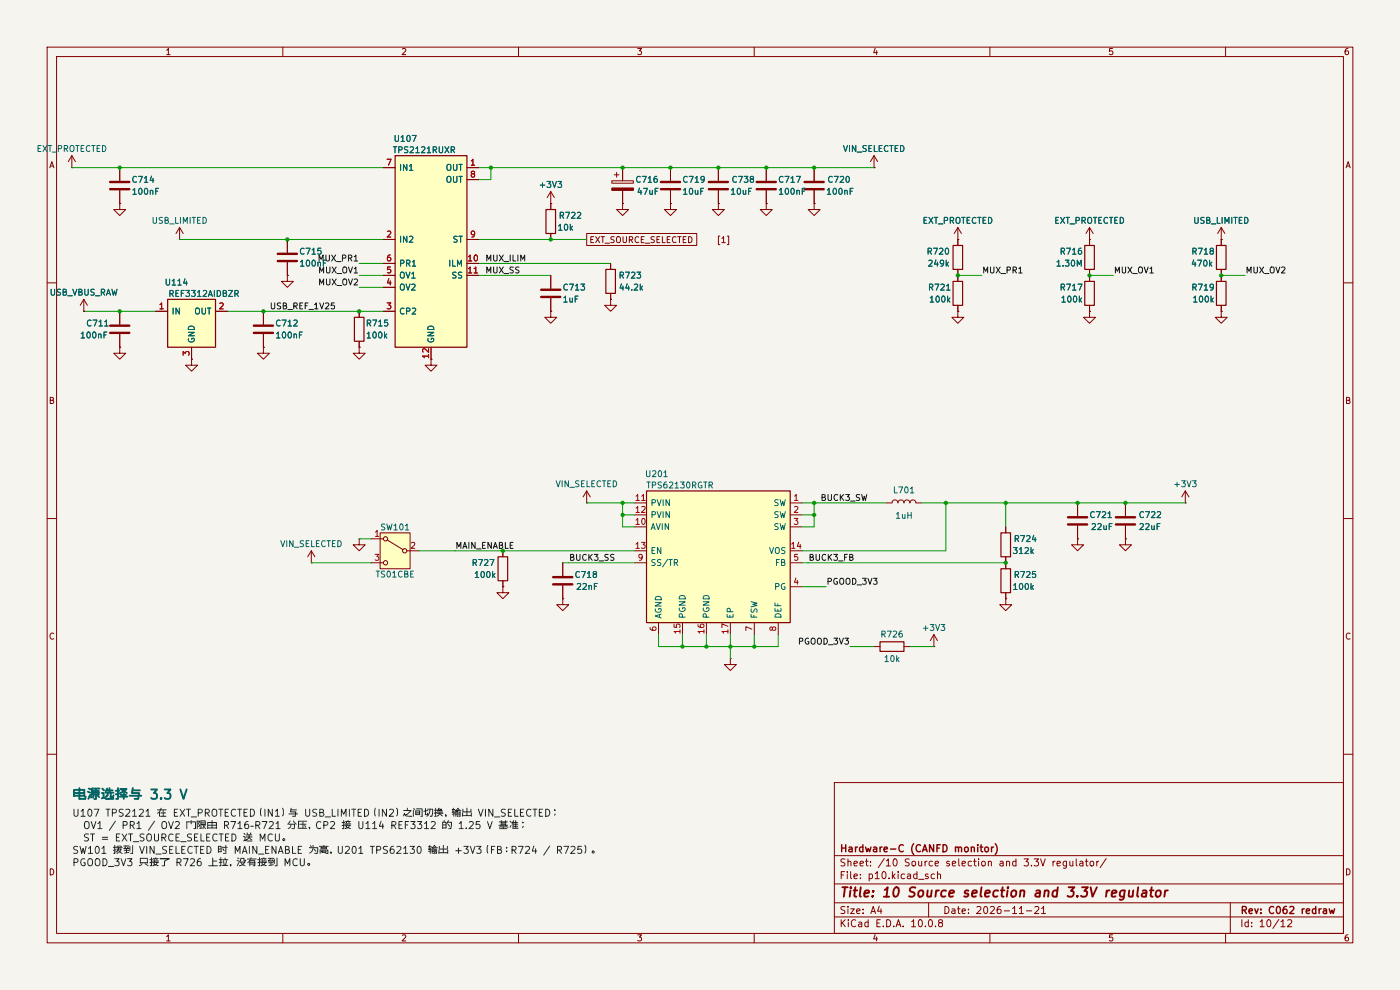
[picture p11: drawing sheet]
<svg xmlns="http://www.w3.org/2000/svg" width="297mm" height="210mm" viewBox="0 0 297 210" stroke-linecap="round" stroke-linejoin="round" font-family="sans-serif">
<path d="M0 0h297v210h-297z" fill="#f5f4ef" stroke="#f5f4ef" stroke-width=".21"/>
<g fill="none" stroke="#840000" stroke-width=".21">
<path d="M10 10h277v190h-277zM12 12h273v186h-273zM35.3 10.7l.4-.4v1.3M35.3 11.6h.8M60 10v2M85.3 10.4l.5-.1 .3 .4-.8 .9h.8M110 10v2M135.3 10.3h.8l-.4 .5 .3 .1v.6l-.2 .1-.5-.1M160 10v2M185.7 10.2l-.4 1h.9M186 10.7v.9M210 10v2"/>
<path d="M236 10.3h-.6l-.1 .6h.7v.6l-.2 .1-.5-.1M260 10v2M286 10.3l-.4 .1-.2 .2-.1 .7 .3 .3 .4-.1v-.6l-.4-.1-.3 .2M10.6 35.6l.4-1.3 .4 1.3M10.7 35.2h.6M162.6 35.6v2.8M172.7 35.6v2.8M185.4 35.6h.1M185.4 33l-.7 1.3M185.4 33l.8 1.3M185.4 33v2.6M285.6 35.6l.4-1.3 .4 1.3"/>
<path d="M285.7 35.2h.6M116.8 43.2h.1M116.8 40.6v3.9M116.8 49.5v1.3M116.8 40.6l-.7 1.3M116.8 40.6l.8 1.3M129.5 55.9v1.3M132.1 43.2v1.3h1.2l-1.2 1.2-1.3-1.2h1.3M132.1 43.2h.1M142.2 43.2v1.3h1.3l-1.3 1.2-1.2-1.2h1.2M142.2 43.2h.1M152.4 43.2v1.3h1.3l-1.3 1.2-1.3-1.2h1.3"/>
<path d="M152.4 43.2h.1M162.6 43.2v1.3h1.2l-1.2 1.2-1.3-1.2h1.3M162.6 43.2h.1M162.6 40.4v2.8M172.7 43.2v1.3h1.3l-1.3 1.2-1.3-1.2h1.3M172.7 43.2h.1M172.7 40.4v2.8M10 60h2M17.8 66h.1M17.8 63.5l-.8 1.3M17.8 63.5l.7 1.3M17.8 63.5v2.5"/>
<path d="M25.4 66v2.8M25.4 70.9v2.8M55.9 66v2.8M55.9 70.9v2.8M76.2 73.7v1.2h1.3l-1.3 1.3-1.3-1.3h1.3M76.2 73.7h.1M76.2 66v1.3M76.2 72.4v1.3M129.5 62.2v1.3M285 60h2M10.7 84.9h.5l.1-.5-.6-.1v1.3h.5l.2-.4-.3-.3M285.7 84.9h.5l.1-.5-.6-.1v1.3h.5l.2-.4-.3-.3"/>
<path d="M10 110h2M213.4 111.8v1.2M213.4 118.1v1.3M285 110h2M11.4 134.4a.58 .58 0 0 0-.8 .5 .58 .58 0 0 0 .8 .6M286.4 134.4a.58 .58 0 0 0-.8 .5 .58 .58 0 0 0 .8 .6M10 160h2M177 166h108v32h-108zM285 160h2M10.7 184.3a.66 .66 0 0 1 .7 .6 .66 .66 0 0 1-.7 .7zM35.3 198.7l.4-.4v1.3M35.3 199.6h.8"/>
<path d="M60 198v2M85.3 198.4l.5-.1 .3 .4-.8 .9h.8M110 198v2M135.3 198.3h.8l-.4 .5 .3 .1v.6l-.2 .1-.5-.1M160 198v2M177 194.5h108M177 191.5h108M177 187.5h108M177 181.5h108M178.5 195.1v1.5M178.5 185.6h.5M178.7 195.7l.6 .9"/>
<path d="M179.2 184.9h-.7v1.5M179.2 192.4l-.5-.1-.2 .1v.5l.6 .3 .1 .3-.2 .3-.6-.1M179.2 182.3l-.5-.1-.2 .1v.5l.6 .3 .1 .3-.2 .3-.6-.1M179.3 195.1l-.8 .9M179.7 184.9v.1M179.7 185.4v1M179.9 192.3v.1M179.9 182.8l.2-.1 .4 .1v.9M179.9 182.2v1.5M179.9 192.8v1M180 195.1v.1M180 195.6v1"/>
<path d="M180.5 192.8h.7l-.7 1h.7M180.5 184.9v1.3l.2 .2M181.2 185.9l.7-.1-.1-.3-.4-.1-.2 .2v.7h.6M181.2 183.2l.7-.1-.1-.3-.4-.1-.2 .2v.7h.6M181.5 195.2a.71 .71 0 0 0-1 .5 .71 .71 0 0 0 .7 .9l.3-.1M181.7 193.3l.8-.1-.1-.3-.4-.1-.3 .2 .1 .7h.6M182.2 195.7h.5l.1 .9M182.5 183.2l.7-.1-.1-.3-.4-.1-.2 .2v.7h.6M182.5 186.3v.1M182.5 185.5v.1M182.8 196h-.5l-.2 .2 .2 .4 .5-.1M183.1 193.7v.1"/>
<path d="M183.1 192.9v.1M183.6 182.7h.6M183.8 182.2v1.3l.4 .2M184.2 195.7l-.5-.1-.2 .3 .1 .6h.6M184.2 195.1v1.5M184.4 185.5l.4-.1 .3 .3-.1 .6h-.6M184.4 185.4v1.5M184.7 183.6v.1M184.7 182.8v.1M184.7 193.8l.5-1.5 .5 1.5M184.9 193.4h.7M185.7 198.2l-.4 1h.9"/>
<path d="M185.7 185.3l.4-.4v1.5M185.7 186.4h.8M186 198.7v.9M186 195.8h.5M186.5 192.2l-.3 1.1h.9M186.7 195.1h-.7v1.5h.7M186.9 192.8v1M187.2 185l.3-.1a.8 .8 0 0 1 .5 .7 .8 .8 0 0 1-.5 .8l-.4-.6zM187.4 196.5v.1M187.6 182.1l-1.3 2M188 182.6l.5-.4v1.5M188 183.7h.9"/>
<path d="M188.1 195.1a.76 .76 0 0 1 .9 .7 .76 .76 0 0 1-.9 .8zM188.6 186.3v.1M189.3 184.9v1.5M189.5 185.8l.4 .6M189.6 182.3l.2-.1a.8 .8 0 0 1 .5 .7 .8 .8 0 0 1-.5 .8l-.3-.6zM189.6 196.5v.1M189.9 185.4l-.6 .6M190.1 196.6l.5-1.5 .5 1.5M190.2 196.2h.8M190.5 184.9v.1M190.5 185.4v1M191.6 196.5v.1"/>
<path d="M191.9 185.5l-.4-.1-.3 .3 .1 .6h.6M192.5 185.5h.6l.1 .9M192.9 182.3l-.6-.1-.2 .1v.5l.6 .3 .2 .3-.3 .3-.6-.1M193.2 185.8h-.5l-.2 .2 .2 .4 .5-.1M193.4 195.5l.4-.4v1.5M193.4 196.6h.8M193.6 182.8l.4-.1 .2 .3v.4l-.2 .3-.4-.1-.1-.2zM194.5 185.5l-.4-.1-.3 .3 .2 .6h.5M194.5 184.9v1.5M194.9 186.5h1.1M194.9 182.7l.1 .9 .3 .1 .2-.1M195 195.2l.2-.1a.8 .8 0 0 1 .5 .7 .8 .8 0 0 1-.5 .8l-.4-.6z"/>
<path d="M195.5 182.7v1M196.2 182.7v1M196.3 196.5v.1M196.7 182.7l-.5 .3M196.9 185.5l-.4-.1-.2 .2 .1 .2 .5 .2v.3h-.6M197 191.5v3M197.1 195.2l.2-.1a.8 .8 0 0 1 .5 .7 .8 .8 0 0 1-.5 .8l-.3-.6zM197.8 182.8l-.4-.1-.3 .3 .1 .6h.6M198.2 185.5l-.4-.1-.3 .3 .2 .6h.5M198.4 183.2l.7-.1-.1-.3-.4-.1-.2 .2 .1 .7h.5M198.5 196.5v.1M198.9 185.5l.2-.1 .4 .1v.9"/>
<path d="M198.9 184.9v1.5M199.4 195.7l-.3-.2 .1-.3 .2-.1 .4 .1 .1 .4-.7 .2-.1 .2 .1 .5 .2 .1h.3l.3-.3v-.3l-.3-.3M200.5 192.3a.76 .76 0 0 1 .8 .7 .76 .76 0 0 1-.8 .8zM201.4 182.8l-.4-.1-.2 .2 .1 .2 .5 .2v.3h-.6M202 192.9h.5l.1 .9M202 183.2l.7-.1v-.3l-.5-.1-.2 .2 .1 .7h.6M202.6 193.2h-.5l-.2 .2 .2 .4 .5-.1M203.1 192.8h.6M203.3 192.3v1.3l.4 .2M203.4 182.2v1.3l.2 .2M204.1 193.3l.7-.1-.1-.3-.4-.1-.2 .2 .1 .7h.5M204.1 183.2l.7-.1-.1-.3-.4-.1-.2 .2 .1 .7h.5"/>
<path d="M205.5 193.7v.1M205.5 192.9v.1M206.1 182.8l-.4-.1-.3 .3 .1 .6h.6M206.5 182.7h.6M206.7 182.2v1.3l.4 .2M207.2 192.4l.6-.1 .3 .4-.9 1.1h.9M207.6 182.2v.1M207.6 182.7v1M208.4 182.8l.3-.1 .3 .3v.4l-.3 .3-.3-.1-.2-.2zM208.8 192.4l.2-.1a.8 .8 0 0 1 .6 .7 .8 .8 0 0 1-.6 .8l-.3-.6zM209.7 182.8l.2-.1 .3 .1 .1 .9M209.7 182.7v1"/>
<path d="M210 198v2M210.1 192.4l.6-.1 .3 .4-1 1.1h1M212.2 182.8h.5l.1 .9M212.2 192.3l-.4 .1a1.01 1.01 0 0 0 0 1.4l.5-.1 .1-.5-.3-.3h-.4l-.2 .3M212.8 183.1h-.5l-.2 .2 .2 .4 .5-.1M213 193.2h1.2M213.5 182.8l.2-.1 .4 .1 .1 .9M213.5 182.7v1M214.8 192.7l.4-.4v1.5M214.8 193.8h.9M215.5 182.8l-.4-.1-.3 .3 .2 .6h.5M215.5 182.2v1.5"/>
<path d="M216.2 192.7l.5-.4v1.5M216.2 193.8h.9M217.2 182.2h1l-.5 .6 .4 .1v.7l-.2 .1-.7-.1M217.7 193.2h1.2M218.8 183.6v.1M219.4 182.2h.9l-.5 .6 .4 .1v.7l-.2 .1-.6-.1M219.5 192.4l.6-.1 .3 .4-.9 1.1h.9M220.7 182.2l.5 1.5 .5-1.5M221 192.7l.4-.4v1.5M221 193.8h.8M223.4 182.7v1M223.8 182.7l-.4 .3"/>
<path d="M224.2 183.2l.8-.1-.1-.3-.4-.1-.3 .2 .1 .7h.6M226.2 182.7v1.2l-.2 .3-.4-.1M226.2 182.8l-.4-.1-.3 .3 .2 .6h.5M227 182.7v.9l.4 .1 .2-.1M227.6 182.7v1M228.3 182.2v1.3l.2 .2M229.1 182.8h.6v.9M229.7 183.1h-.5l-.2 .2 .2 .4 .5-.1M230.2 182.7h.6M230.5 182.2v1.3l.3 .2M231.4 182.8l.3-.1 .3 .3v.4l-.3 .3-.3-.1-.2-.2zM232.7 182.7v1"/>
<path d="M233.1 182.7l-.4 .3M234.7 182.1l-1.3 2M236 198.3h-.6l-.1 .6h.7v.6l-.2 .1-.5-.1M260 198v2M261 191.5v6.5M263.5 195.1v1.5M264.8 195.7l-.4-.1-.3 .3 .1 .6h.6M264.8 195.1v1.5M265.5 196.5v.1M265.5 195.7v.1M267.3 195.5l.4-.4v1.5M267.3 196.6h.9"/>
<path d="M268.9 195.2l.2-.1a.8 .8 0 0 1 .5 .7 .8 .8 0 0 1-.5 .8l-.4-.6zM271.3 195l-1.3 2M271.7 195.5l.5-.4v1.5M271.7 196.6h.9M273.2 195.2l.5-.1 .3 .4-.9 1.1h.9M285.7 184.3a.66 .66 0 0 1 .7 .6 .66 .66 0 0 1-.7 .7zM286 198.3l-.4 .1-.2 .2-.1 .8 .3 .2 .4-.1v-.6l-.4-.1-.3 .2"/>
</g>
<g fill="none" stroke="#840000" stroke-width=".3">
<path d="M178.6 179.2v1.5M178.6 179.9h.8M179.4 179.2v1.5M180.1 179.8h.6l.1 .9M181.5 179.7v1M181.9 179.7l-.4 .3M183.1 179.8l-.5-.1-.3 .3 .2 .6h.6M183.1 179.2v1.5M183.6 179.7l.3 1 .3-.7 .3 .7 .3-1M185.3 179.8h.6l.1 .9M186.7 179.7v1M187.1 179.7l-.4 .3"/>
<path d="M191.6 179.3a.71 .71 0 0 0-1 .5 .71 .71 0 0 0 .7 .9l.3-.2M193.8 179a1.72 1.72 0 0 0 0 2.3M195.3 179.3a.71 .71 0 0 0-1 .5 .71 .71 0 0 0 .7 .9l.3-.2M198.1 179.2v1.5l-.9-1.5v1.5M198.8 179.9h.5M199.5 179.2h-.7v1.5M200.1 179.2a.76 .76 0 0 1 .8 .7 .76 .76 0 0 1-.8 .8zM202.7 179.8l.2-.1 .4 .1v.9M202.7 179.7v1M203.3 179.9l.3-.2 .3 .1 .1 .9M204.8 179.8l.3-.1 .3 .3v.4l-.3 .3-.3-.1-.2-.2zM206.1 179.8l.2-.1 .3 .1 .1 .9"/>
<path d="M206.1 179.7v1M207.4 179.2v.1M207.4 179.7v1M207.9 179.7h.6M208.1 179.2v1.3l.4 .2M209.1 179.8l.3-.1 .3 .3v.4l-.3 .3-.3-.1-.2-.2zM210.3 179.7v1M210.8 179.7l-.5 .3M211.1 179a1.72 1.72 0 0 1 0 2.3M180.8 180l-.5 .1-.2 .2 .2 .4 .5-.1M186 180l-.5 .1-.2 .2 .2 .4 .5-.1M187.6 180.2l.7-.2-.1-.2-.4-.1-.2 .2v.7h.6"/>
<path d="M188.9 180.1h1.2M195.7 180.7l.5-1.5 .5 1.5M195.8 180.3h.8M263.6 193.1l.7-.1 .1-.2-.1-.4-.7-.1v1.5M263.9 193.1l.5 .7M265 193.3l.7-.2-.1-.2-.4-.1-.2 .2 .1 .7h.5M266.2 192.8l.4 1 .3-1M267.5 193.6v.2M267.5 192.9v.1M270.2 192.4a.71 .71 0 0 0-1 .5 .71 .71 0 0 0 .7 .9l.3-.2M270.9 192.4l.2-.1a.8 .8 0 0 1 .5 .7 .8 .8 0 0 1-.5 .8l-.3-.6zM272.9 192.3l-.4 .1a1.01 1.01 0 0 0 0 1.4l.5-.2 .1-.5-.3-.2h-.5l-.1 .2"/>
<path d="M273.6 192.4l.6-.1 .3 .4-.9 1.1h.9M276.3 192.8v1M276.7 192.8l-.4 .3M277.1 193.3l.7-.2v-.2l-.5-.1-.2 .2 .1 .7h.6M279.1 192.9l-.4-.1-.3 .3 .2 .6h.5M279.1 192.3v1.5M279.8 192.8v1M280.3 192.8l-.5 .3M280.8 192.9h.5l.1 .9M281.4 193.1l-.5 .1-.2 .2 .2 .4 .5-.1M282 192.8l.3 1 .3-.7 .2 .7 .3-1"/>
</g>
<g fill="none" stroke="#840000" stroke-width=".4">
<path d="M178.7 188.2h1.1M179.3 188.2l-.3 2M180.4 188.9l-.1 1.3M180.5 188.2v.2M181.1 188.9h.7M181.5 188.2l-.3 1.7 .1 .2 .4 .1M182.6 188.2l-.2 1.7 .2 .3M183.4 189.5l1-.1-.1-.4-.5-.1-.4 .3v.9h.8M185.1 190v.2M185.3 189l-.1 .2M187.5 190.2h1.1M187.7 188.8l.6-.6-.2 2"/>
<path d="M189.8 188.4l.5-.2a1.19 1.19 0 0 1-.4 2l-.3-.2-.1-.6zM194.2 188.3a.85 .85 0 0 0-1.1 .1v.6l.9 .4-.1 .6a.85 .85 0 0 1-1.1 .1M195 189.1l.1-.1a.5 .5 0 0 1 .8 .3l-.1 .5-.2 .3a.5 .5 0 0 1-.8-.3zM196.8 188.9l-.1 1.2 .5 .1 .3-.2M197.7 188.9l-.2 1.3M198.6 188.9l-.2 1.3M199.2 188.9l-.4 .1-.2 .3M200.7 189a.66 .66 0 0 0-1 .3l-.1 .5 .2 .3h.8M201.4 189.5l1-.1-.1-.4-.5-.1-.4 .3v.9h.8M205.5 189a.49 .49 0 0 0-.8 .3l.2 .2 .5 .1v.3l-.3 .3-.5-.1M206.2 189.5l1-.1v-.4l-.6-.1-.3 .3v.9h.7M208.2 188.2l-.2 1.7 .3 .3"/>
<path d="M209 189.5l1-.1-.1-.4-.5-.1-.3 .3-.1 .9h.8M211.7 189a.66 .66 0 0 0-.9 .3l-.1 .5 .1 .3h.8M212.3 188.9h.8M212.7 188.2l-.2 1.7 .1 .2 .3 .1M213.8 188.9l-.2 1.3M213.8 188.2v.2M214.7 189.1l.1-.1a.5 .5 0 0 1 .8 .3l-.1 .5-.2 .3a.5 .5 0 0 1-.8-.3zM216.5 189.1l.3-.2 .5 .1-.1 1.2M216.5 188.9l-.2 1.3M219.8 189h.8l-.1 1.2M220.6 189.4h-.6a.4 .4 0 0 0-.4 .4 .4 .4 0 0 0 .3 .4l.7-.1M221.6 189.1l.3-.2 .5 .1-.1 1.2"/>
<path d="M221.7 188.9l-.2 1.3M224.3 189a.66 .66 0 0 0-1 .3v.5l.1 .3h.8M224.4 188.2l-.2 2M226.7 188.2h1.2l-.7 .8 .5 .2-.1 .8-.3 .2h-.6l-.2-.2M228.6 190l-.1 .2M229.6 188.2h1.2l-.8 .8 .6 .2-.1 .8-.3 .2h-.6l-.3-.2M231.4 188.2l.4 2 .9-2M234.8 188.9l-.2 1.3M235.4 188.9l-.4 .1-.2 .3M235.9 189.5l.9-.1v-.4l-.6-.1-.3 .3v.9h.7M238.6 189a.66 .66 0 0 0-1 .3l-.1 .5 .2 .3h.8M238.6 188.9l-.2 1.6-.4 .4-.5-.1"/>
<path d="M239.6 188.9l-.1 1.2 .5 .1 .3-.2M240.4 188.9l-.1 1.3M241.5 188.2l-.3 1.7 .3 .3M242.4 189h.8l-.1 1.2M243.2 189.4h-.7a.4 .4 0 0 0-.3 .4 .4 .4 0 0 0 .2 .4l.7-.1M243.9 188.9h.8M244.3 188.2l-.2 1.7 .1 .2 .3 .1M245.3 189.1l.2-.1a.5 .5 0 0 1 .8 .3l-.1 .5-.2 .3a.5 .5 0 0 1-.8-.3zM247.2 188.9l-.2 1.3M247.8 188.9l-.4 .1-.3 .3"/>
</g>
<path d="M115.8 44.5h2.1v5h-2.1zM128.5 57.2h2.1v5h-2.1zM75.2 67.3h2v5.1h-2zM212.3 113h2.1v5.1h-2.1z" fill="none" stroke="#840000" stroke-width=".25"/>
<g fill="none" stroke="#006464" stroke-width=".21">
<path d="M114.6 39.3h1M115.1 38.8v1M116.1 38.5h.7l-.4 .5 .4 .1v.5l-.2 .2-.5-.2M117.2 38.5l.4 1.3 .4-1.3M118.4 38.5h.7l-.4 .5 .4 .1v.5l-.2 .2-.5-.2M166.1 37.5a.56 .56 0 0 0-.8 .5 .56 .56 0 0 0 .8 .6M166.5 37.4h.9l-.6 1.3M167.8 37.8l.4-.4v1.3M167.8 38.7h.7M169 37.4h.8l-.5 1.3M170.8 39.9h-.6v1.3M176.6 37.5a.56 .56 0 0 0-.8 .5 .56 .56 0 0 0 .8 .6"/>
<path d="M177 37.4h.8l-.5 1.3M178.3 37.5l.4-.1 .3 .4-.8 .9h.8M178.9 30.9l.5 1.2 .4-1.2M179.6 37.5l.2-.1a.68 .68 0 0 1 .4 .6 .68 .68 0 0 1-.4 .7l-.3-.5zM180.2 30.9v1.2M181 39.9h-.6v1.3M181.5 30.9v1.2l-.7-1.2v1.2M181.9 32.3h.9M183.8 30.9l-.7 .1v.4l.6 .2 .1 .3-.3 .2h-.4M184.3 31.5h.5M184.9 30.9h-.6v1.2h.6M185.5 30.9v1.2h.6"/>
<path d="M186.5 31.5h.4M187.1 30.9h-.6v1.2h.6M188.4 31a.56 .56 0 0 0-.8 .5 .56 .56 0 0 0 .8 .5M188.7 30.9h.8M189.1 30.9v1.2M189.9 31.5h.4M190.5 30.9h-.6v1.2h.6M191 30.9a.64 .64 0 0 1 .8 .6 .64 .64 0 0 1-.8 .6zM118.5 47.9l.4-.3v1.2M118.5 48.8h.7M118.9 45.7l.6-.1v-.4l-.6-.2v1.3M119.2 45.7l.4 .6"/>
<path d="M119.8 47.7l.2-.1a.68 .68 0 0 1 .5 .6 .68 .68 0 0 1-.5 .6l-.3-.4zM120 45h.8l-.5 1.3M121 47.6v1.2M121.1 48.4l.4 .4M121.3 45.2l.5-.2 .2 .4-.8 .9h.8M121.5 48l-.5 .5M122.5 45.2l.5-.2 .2 .4-.8 .9h.8M131.6 58.4l.6-.1v-.4l-.6-.2v1.3M131.9 58.4l.4 .6M132.7 57.7h.8l-.5 1.3M134 57.9l.5-.2 .2 .4-.8 .9h.8M135.1 57.7h.8l-.4 .5 .3 .1v.6l-.1 .1-.6-.1"/>
<path d="M165.4 40.3l.3-.4v1.3M165.4 41.2h.7M166.7 40.1l.2-.2a.68 .68 0 0 1 .4 .7 .68 .68 0 0 1-.4 .6l-.3-.5zM167.9 40.1l.2-.2a.68 .68 0 0 1 .4 .7 .68 .68 0 0 1-.4 .6l-.3-.5zM169 40.5l.5-.1 .1 .8M169 40.4v.8M170.2 40.6h.4M175.5 40.3l.4-.4v1.3M175.5 41.2h.7M176.8 40.1l.2-.2a.68 .68 0 0 1 .5 .7 .68 .68 0 0 1-.5 .6l-.3-.5zM178.1 40.1l.1-.2a.68 .68 0 0 1 .5 .7 .68 .68 0 0 1-.5 .6l-.3-.5zM179.2 40.5l.5-.1 .1 .8"/>
<path d="M179.2 40.4v.8M180.4 40.6h.4M10.9 61.3v1.1l.2 .2h.2l.3-.2v-1.1M12.9 61.4l-.7 .1v.3l.5 .3 .2 .3-.3 .2h-.5M13.4 62l.5-.1 .1-.4-.6-.2v1.3h.5l.2-.4-.3-.2M14.4 62.7h.9M15.5 61.3l.4 1.3 .4-1.3M16.7 62l.6-.1v-.4l-.6-.2v1.3h.5l.2-.4-.3-.2M17.2 70.8l.4-.4v1.3M17.2 71.7h.7M18 61.3v1.1l.2 .2h.3l.2-.2v-1.1M18.5 70.6l.2-.2a.68 .68 0 0 1 .5 .7 .68 .68 0 0 1-.5 .6l-.3-.5z"/>
<path d="M19.3 68a.56 .56 0 0 0-.8 .5 .56 .56 0 0 0 .8 .5M19.7 67.9h.9l-.6 1.3M19.8 70.6l.1-.2a.68 .68 0 0 1 .5 .7 .68 .68 0 0 1-.5 .6l-.3-.5zM20 61.4l-.7 .1v.3l.6 .3 .1 .3-.3 .2h-.4M20.2 62.7h1M20.9 71l.5-.1 .1 .8M20.9 70.9v.8M21 68.3l.4-.4v1.3M21 69.2h.7M21.5 62h.6l.1-.5-.7-.2v1.3M21.8 62l.4 .6M22.1 71h.4"/>
<path d="M22.2 68.3l.4-.4v1.3M22.2 69.2h.7M22.6 62.6l.4-1.3 .4 1.3M22.7 70.4h-.6v1.3M22.7 62.3h.6M23.7 61.3l.3 1.3 .3-.9 .2 .9 .3-1.3M58.7 70.8l.3-.4v1.3M58.7 71.7h.7M59.4 68a.56 .56 0 0 0-.8 .5 .56 .56 0 0 0 .8 .5M59.9 67.9h.8l-.5 1.3M60 70.6l.2-.2a.68 .68 0 0 1 .4 .7 .68 .68 0 0 1-.4 .6l-.3-.5zM61.1 68.3l.4-.4v1.3"/>
<path d="M61.1 69.2h.7M61.2 70.6l.2-.2a.68 .68 0 0 1 .4 .7 .68 .68 0 0 1-.4 .6l-.3-.5zM62.3 68l.5-.1 .3 .4-.8 .9h.8M62.4 71l.5-.1v.8M62.4 70.9v.8M63.5 71h.4M64.1 70.4h-.6v1.3M77.9 70.8l.3-.4v1.3M77.9 71.7h.7M77.9 68.6l.6-.1 .1-.5-.7-.1v1.3M78.2 68.6l.4 .6M79.1 67.9h.8l-.5 1.3"/>
<path d="M79.2 70.6l.2-.2a.68 .68 0 0 1 .4 .7 .68 .68 0 0 1-.4 .6l-.3-.5zM80.3 68.3l.4-.4v1.3M80.3 69.2h.8M80.4 70.6l.2-.2a.68 .68 0 0 1 .4 .7 .68 .68 0 0 1-.4 .6l-.3-.5zM81.6 70.4v1.3M81.7 71.2l.4 .5M82.1 70.9l-.5 .4M82.2 67.9h-.6v.6l.6-.1v.6l-.2 .2-.4-.2M131.8 60.2l-.3 .9h.8M132.1 60.7v.8M133.1 60.2l-.3 .9h.7M133.4 60.7v.8"/>
<path d="M134 61.4v.1M134.6 60.4l.4-.1 .3 .3-.8 .9h.8M135.8 60.3v1.2M136 61.1l.3 .4M136.3 60.7l-.5 .5M215 116.1h.8l-.5 .5 .4 .2v.5l-.2 .1-.5-.1M215.4 114.3l.6-.1v-.5l-.6-.1v1.3M215.7 114.3l.4 .6M216.3 116.5l.3-.4v1.3M216.3 117.4h.7M216.5 113.6h.9l-.6 1.3M217.5 116.3l.4-.2 .3 .4-.8 .9h.8"/>
<path d="M217.8 113.7l.5-.1 .2 .4-.8 .9h.8M218.7 116.1v1.3M218.9 116.9l.3 .5M219.2 116.6l-.5 .5M219.3 113.5l-.3 1h.8M219.6 114v.9"/>
</g>
<path d="M160.5 38.6h4.1M170.7 38.6h4.1M160.5 40.1h4.1M170.7 40.1h4.1M23.4 69.1h4M23.4 70.6h4M53.8 69.1h4.1M53.8 70.6h4.1" fill="none" stroke="#840000" stroke-width=".51"/>
<path d="M83.8 33h15.3v40.7h-15.3z" fill="#ffffc2"/>
<path d="M83.8 33h15.3v40.7h-15.3zM202.2 52.1h2v5.1h-2z" fill="none" stroke="#840000" stroke-width=".25"/>
<g fill="none" stroke="#840000" stroke-width=".21">
<path d="M15.2 35.6h.1M15.2 33l-.7 1.3M15.2 33l.8 1.3M15.2 33v2.6M25.4 35.6v2.8M81.3 35.6h2.5M99.1 35.6h2.5M99.1 38.1h2.5M129.8 38.4h4.6v.5h-4.6zM130.3 37.1h1M130.8 36.6v1M132.1 35.6v2.8"/>
<path d="M142.2 35.6v2.8M152.4 35.6v2.8M25.4 43.2v1.3h1.3l-1.3 1.2-1.3-1.2h1.3M25.4 43.2h.1M25.4 40.4v2.8M81.3 50.8h2.5M81.3 58.4h2.5M81.3 55.9h2.5M99.1 50.8h2.5M99.1 58.4h2.5M99.1 55.9h2.5M116.8 58.4v2.8"/>
<path d="M132.1 40.4v2.8M142.2 40.4v2.8M152.4 40.4v2.8M203.2 50.8h.1M203.2 48.3l-.8 1.2M203.2 48.3l.8 1.2M203.2 48.3v3.8M203.2 57.2v1.2M55.9 73.7v1.2h1.2l-1.2 1.3-1.3-1.3h1.3M55.9 73.7h.1M81.3 66h2.5M81.3 61h2.5"/>
<path d="M91.4 73.7v2.5M116.8 66v1.3h1.3l-1.3 1.3-1.2-1.3h1.2M116.8 66h.1M116.8 63.2v2.8M129.5 63.5v1.3h1.3l-1.3 1.2-1.2-1.2h1.2M129.5 63.5h.1"/>
</g>
<g fill="none" stroke="#006464" stroke-width=".21">
<path d="M8.1 31.5h.4M8.7 30.9h-.6v1.2h.6M9.1 30.9l.8 1.2M9.9 30.9l-.8 1.2M10.3 30.9h.7M10.6 30.9v1.2M11.1 32.3h1M12.4 31.5h.6v-.5l-.6-.1v1.2M13.6 31.5h.6l.1-.5-.7-.1v1.2M13.9 31.5l.5 .6M14.9 31.1l.2-.2a.43 .43 0 0 1 .6 .4v.4a.42 .42 0 0 1-.4 .5 .42 .42 0 0 1-.5-.5zM16.1 30.9h.7"/>
<path d="M16.4 30.9v1.2M17.2 31.5h.4M17.8 30.9h-.6v1.2h.6M19.1 31a.56 .56 0 0 0-.8 .5 .56 .56 0 0 0 .8 .5M19.4 30.9h.8M19.8 30.9v1.2M20.6 31.5h.4M21.2 30.9h-.6v1.2h.6M21.7 30.9a.64 .64 0 0 1 .8 .6 .64 .64 0 0 1-.8 .6zM28.9 37.5a.56 .56 0 0 0-.7 .5 .56 .56 0 0 0 .7 .6M29.4 37.4h.8l-.5 1.3M30.6 37.8l.4-.4v1.3"/>
<path d="M30.6 38.7h.8M32.2 37.3l-.3 1h.7M32.5 37.8v.9M33.6 39.9h-.6v1.3M83.4 31.1h.8M83.8 31.1v1.3M83.8 28.7v1.1l.3 .2h.2l.2-.2v-1.1M84.6 31.8l.6-.1 .1-.4-.7-.2v1.3M85 34.9v1.2M85.1 29.1l.3-.4v1.3M85.1 30h.7M86.3 34.9v1.2l-.7-1.2v1.2"/>
<path d="M86.4 28.9l.2-.2a.68 .68 0 0 1 .4 .7 .68 .68 0 0 1-.4 .6l-.3-.5zM86.5 31.2l-.6 .1v.3l.5 .3 .1 .3-.2 .2-.5-.1M86.9 35.2l.3-.3v1.2M86.9 36.1h.7M87 31.3l.5-.2 .2 .4-.8 .9h.8M87.4 28.7h.9l-.6 1.3M88.2 31.5l.4-.4v1.3M88.2 32.4h.7M89.4 31.3l.5-.2 .3 .4-.8 .9h.8M90.6 31.5l.4-.4v1.3M90.6 32.4h.8M91.9 31.8l.6-.1 .1-.4-.7-.2v1.3"/>
<path d="M92.2 31.8l.4 .6M93.2 31.1v1.1l.2 .2h.3l.2-.2v-1.1M94.4 31.1l.8 1.3M94.9 35.1l.2-.2a.43 .43 0 0 1 .6 .4v.4a.42 .42 0 0 1-.5 .5 .42 .42 0 0 1-.4-.5zM94.9 37.6l.2-.2a.43 .43 0 0 1 .6 .4v.5a.42 .42 0 0 1-.5 .4 .42 .42 0 0 1-.4-.4zM95.2 31.1l-.8 1.3M95.7 31.8l.6-.1 .1-.4-.7-.2v1.3M96 31.8l.4 .6M96.2 34.9v1l.2 .2h.3l.2-.2v-1M96.2 37.4v1l.2 .3h.3l.2-.3v-1M97.4 34.9h.7M97.4 37.4h.7"/>
<path d="M97.7 34.9v1.2M97.7 37.4v1.3M135.7 39.9l-.3 .9h.7M135.8 37.5a.56 .56 0 0 0-.8 .5 .56 .56 0 0 0 .8 .6M136.3 37.4h.8l-.5 1.3M136.5 39.9h.9l-.6 1.3M137.5 37.8l.4-.4v1.3M137.5 38.7h.7M139.3 37.4l-.3 .1-.2 .2-.1 .7 .3 .3 .4-.1-.1-.6-.3-.1-.3 .2M139.6 39.9h-.6v1.3M145.8 37.5a.56 .56 0 0 0-.8 .5 .56 .56 0 0 0 .8 .6M146.2 37.4h.9l-.6 1.3"/>
<path d="M147.5 37.8l.3-.4v1.3M147.5 38.7h.7M149.3 39.9h-.6v1.3M149.4 38l-.2 .2-.4-.1v-.6l.4-.1 .2 .3v.7l-.2 .2-.4 .1M156.2 37.5a.56 .56 0 0 0-.8 .5 .56 .56 0 0 0 .8 .6M156.7 37.4h.8l-.5 1.3M157.9 37.4h.8l-.5 .5 .4 .1v.6l-.2 .1-.5-.1M159.4 38l-.3-.3 .1-.2h.5l.1 .3-.7 .4 .1 .4 .2 .1h.2l.3-.3v-.2l-.3-.2M159.4 39.9h-.6v1.3M28.2 40.3l.4-.4v1.3M28.2 41.2h.7M29.5 40.1l.2-.2a.68 .68 0 0 1 .5 .7 .68 .68 0 0 1-.5 .6l-.3-.5z"/>
<path d="M30.7 40.1l.2-.2a.68 .68 0 0 1 .5 .7 .68 .68 0 0 1-.5 .6l-.3-.5zM31.9 40.5l.5-.1v.8M31.9 40.4v.8M33 40.6h.5M85 57.9l.2-.2a.43 .43 0 0 1 .6 .5v.4a.42 .42 0 0 1-.5 .4 .42 .42 0 0 1-.4-.4zM85 55.9l.6-.1v-.5l-.6-.1v1.3M85 50.1v1.3M86.1 57.7l.5 1.3 .4-1.3M86.3 55.9l.6-.1v-.5l-.6-.1v1.3M86.3 50.1v1.3l-.7-1.3v1.3M86.6 55.9l.4 .6M86.9 50.2l.4-.1 .3 .4-.8 .9h.8"/>
<path d="M87.3 58.1l.4-.4v1.3M87.3 59h.8M87.5 55.6l.3-.4v1.3M87.5 56.5h.7M95.4 55.2v1.3M96 55.2v1.3h.6M96.7 57.8l-.6 .1v.3l.5 .3 .1 .3-.2 .2-.5-.1M97 50.2h-.7v.4l.6 .2 .1 .3-.3 .3-.4-.1M97 56.5v-1.3l.5 .9 .4-.9v1.3M97.4 50.1h.7M97.7 50.1v1.3M98 57.8l-.7 .1v.3l.5 .3 .2 .3-.3 .2-.5-.1"/>
<path d="M136 40.4v.8M137.8 40.4l.1 .8 .5-.1M138.4 40.4v.8M139 40.6h.4M145 40.3l.4-.4v1.3M145 41.2h.7M146.4 40.1l.1-.2a.68 .68 0 0 1 .5 .7 .68 .68 0 0 1-.5 .6l-.3-.5zM147.5 40.4l.1 .8 .4-.1M148 40.4v.8M148.7 40.6h.4M155.2 40.3l.3-.4v1.3M155.2 41.2h.7"/>
<path d="M156.5 40.1l.2-.2a.68 .68 0 0 1 .4 .7 .68 .68 0 0 1-.4 .6l-.3-.5zM157.7 40.4v.8l.5-.1M158.2 40.4v.8M158.8 40.6h.4M196 46.7h.5M196.6 46.1h-.6v1.3h.6M196.9 53.3h.6l.1-.5-.7-.2v1.3M197 55.3l.5-.1 .3 .4-.8 .9h.8M197.1 46.1l.8 1.3M197.2 53.3l.4 .6M197.9 46.1l-.8 1.3M198 52.6h.9l-.6 1.3"/>
<path d="M198.2 46.1h.7M198.6 55.1l-.3 .9h.7M198.6 46.1v1.3M198.9 55.6v.9M199.1 47.5h.9M199.3 52.8l.5-.2 .2 .4-.7 .9h.7M200.2 55.7l-.3 .3-.3-.1-.1-.6 .4-.1 .3 .2-.1 .8-.2 .2-.3 .1M200.3 46.8l.6-.1 .1-.5-.7-.1v1.3M200.6 52.8l.2-.2a.68 .68 0 0 1 .5 .7 .68 .68 0 0 1-.5 .6l-.3-.5zM200.7 55.2v1.3M200.9 56l.3 .5M201.2 55.6l-.5 .5"/>
<path d="M201.6 46.8l.6-.1 .1-.5-.7-.1v1.3M201.9 46.8l.4 .6M202.9 46.3l.2-.2a.43 .43 0 0 1 .6 .4v.5a.42 .42 0 0 1-.5 .4 .42 .42 0 0 1-.4-.4zM204 46.1h.7M204.4 46.1v1.3M205.2 46.7h.4M205.8 46.1h-.6v1.3h.6M207 46.2a.56 .56 0 0 0-.8 .5 .56 .56 0 0 0 .8 .6M207.4 46.1h.7M207.8 46.1v1.3M208.6 46.7h.4M209.2 46.1h-.6v1.3h.6"/>
<path d="M209.7 46.1a.64 .64 0 0 1 .7 .6 .64 .64 0 0 1-.7 .7zM85 60.5l.2-.2a.43 .43 0 0 1 .6 .4v.4a.42 .42 0 0 1-.5 .5 .42 .42 0 0 1-.4-.5zM85.7 65.5a.56 .56 0 0 0-.8 .5 .56 .56 0 0 0 .8 .5M86.1 60.3l.5 1.2 .4-1.2M86.3 66h.6v-.5l-.6-.2v1.3M87.3 60.4l.5-.1 .3 .3-.8 .9h.8M87.5 65.5l.4-.2 .3 .4-.8 .9h.8M90.7 70.5h1.3l-1.3 .7h1.3M90.8 71.8a.58 .58 0 0 0 .6 .8 .58 .58 0 0 0 .5-.8h-.4v.2M90.9 69.3a.66 .66 0 0 1 .8-.1 .66 .66 0 0 1 .3 .7h-1.3zM119.6 63.2l.4-.4v1.3M119.6 64.1h.7"/>
<path d="M120.4 60.4a.56 .56 0 0 0-.8 .5 .56 .56 0 0 0 .8 .5M120.8 60.3h.9l-.6 1.2M120.9 63.2v.8h.5M121.4 63.2v.9M122 63.4h.5M122.1 60.6l.3-.3v1.2M122.1 61.5h.7M122.6 62.8h-.6v1.3M123.2 60.3h.8l-.4 .5 .4 .1v.5l-.2 .1-.6-.1"/>
</g>
<g fill="none" stroke="#a90000" stroke-width=".21">
<path d="M82.1 33.8h.9l-.6 1.2M100 34.1l.3-.3v1.2M100 35h.7M100.2 36.9l-.2-.3v-.2h.6v.3l-.6 .4v.4l.2 .1h.3l.2-.3v-.2l-.2-.2M82.2 49.1l.5-.1 .2 .4-.8 .9h.8M82.5 59.1l-.3 .9h.8M82.8 54.1l-.4 .1-.2 .2v.7l.2 .3 .5-.2-.1-.6h-.4l-.2 .2M82.8 59.6v.8M82.9 56.6h-.7v.6h.6l.1 .6-.2 .1-.5-.1M99.4 54.5l.3-.4v1.3M99.4 57l.3-.4v1.3M99.4 55.4h.7"/>
<path d="M99.4 57.9h.7M100.6 57l.3-.4v1.3M100.6 57.9h.7M100.7 54.2l.2-.1a.68 .68 0 0 1 .4 .6 .68 .68 0 0 1-.4 .7l-.3-.5zM100.7 49.6l-.2 .2-.4-.1-.1-.6 .5-.1 .2 .3-.1 .7-.1 .2-.4 .1M82.1 64.3h.8l-.4 .4 .4 .2v.5l-.2 .1-.6-.1M90.9 75.5h-1.2l.3 .4M90.9 74v.7l-.9-.7-.3 .2 .1 .5M90.9 75.2v.7"/>
</g>
<path d="M23.4 38.6h4M140.2 38.6h4.1M150.4 38.6h4M23.4 40.1h4M140.2 40.1h4.1M150.4 40.1h4M114.8 61.5h4.1M114.8 63h4.1" fill="none" stroke="#840000" stroke-width=".51"/>
<path d="M129.8 39.9h4.6v.5h-4.6z" fill="#840000" stroke="#840000" stroke-width=".21"/>
<path d="M35.6 63.5h10.1v10.2h-10.1z" fill="#ffffc2"/>
<path d="M35.6 63.5h10.1v10.2h-10.1zM105.7 118.1h2v5.1h-2z" fill="none" stroke="#840000" stroke-width=".25"/>
<g fill="none" stroke="#840000" stroke-width=".21">
<path d="M38.1 50.8h.1M38.1 48.3l-.8 1.2M38.1 48.3l.8 1.2M38.1 48.3v2.5M61 58.4v1.3h1.2l-1.2 1.3-1.3-1.3h1.3M61 58.4h.1M61 50.8v2.8M61 55.6v2.8M25.4 73.7v1.2h1.3l-1.3 1.3-1.3-1.3h1.3M25.4 73.7h.1M33 66h2.6M40.6 76.2v1.3h1.3l-1.3 1.2-1.2-1.2h1.2"/>
<path d="M40.6 76.2h.1M40.6 73.7v2.5M45.7 66h2.6M66 119.4h.1M66 116.8l-.7 1.3M66 116.8l.8 1.3M66 116.8v2.6M76.2 114.3v1.3h1.3l-1.3 1.2-1.3-1.2h1.3M76.2 114.3h.1M106.7 116.8v1.3M119.4 119.4v2.8M106.7 124.5v1.2h1.2l-1.2 1.3-1.3-1.3h1.3"/>
<path d="M106.7 124.5h.1M106.7 123.2v1.3M119.4 127v1.3h1.2l-1.2 1.2-1.3-1.2h1.3M119.4 127h.1M119.4 124.2v2.8"/>
</g>
<g fill="none" stroke="#006464" stroke-width=".21">
<path d="M32.5 46.1v1l.2 .3h.3l.2-.3v-1M34.5 46.2h-.7v.4l.6 .2 .1 .3-.3 .3-.5-.1M35 46.7h.6v-.5l-.6-.1v1.3h.5l.2-.4-.3-.3M35.3 59.2v1l.2 .3h.2l.3-.3v-1M36 47.5h1M36.5 59.6l.4-.4v1.3M37.3 46.1v1.3h.6M37.7 59.6l.4-.4v1.3M38.3 46.1v1.3M38.9 47.4v-1.3l.4 .9 .4-.9v1.3M39.2 59.1l-.3 1h.8M39.5 59.6v.9"/>
<path d="M40.3 46.1v1.3M40.8 46.1h.7M41.1 46.1v1.3M41.9 46.7h.4M42.5 46.1h-.6v1.3h.6M43.1 46.1a.64 .64 0 0 1 .7 .6 .64 .64 0 0 1-.7 .7zM63.8 55.6l.3-.4v1.3M63.8 56.5h.7M64.5 52.8a.56 .56 0 0 0-.8 .5 .56 .56 0 0 0 .8 .5M64.9 52.6h.9l-.6 1.3M65.1 55.3l.2-.1a.68 .68 0 0 1 .4 .6 .68 .68 0 0 1-.4 .7l-.3-.5zM66.2 53l.4-.4v1.3"/>
<path d="M66.2 53.9h.7M66.3 55.3l.2-.1a.68 .68 0 0 1 .4 .6 .68 .68 0 0 1-.4 .7l-.3-.5zM67.4 55.7h.5l.1 .8M67.4 55.6v.9M68.1 52.6h-.6l-.1 .7 .6-.1 .1 .6-.2 .1-.5-.1M68.6 55.8h.4M69.2 55.2h-.6v1.3M36 62.3l.6-.1 .1-.5-.7-.1v1.3M36.3 62.3l.5 .6M36.5 60.5h.7M36.7 65.3v1.3M37.3 62.2h.4"/>
<path d="M37.7 60.5h.8M37.9 61.6h-.6v1.3h.6M38.1 65.3v1.3l-.8-1.3v1.3M38.5 62.2h.4M39.1 61.6h-.6v1.3M39.4 61.6h.8l-.4 .5 .4 .1v.6l-.2 .1-.6-.1M39.9 70.5h1.3l-1.3 .7h1.3M40 71.8a.58 .58 0 0 0 .6 .8 .58 .58 0 0 0 .5-.8h-.4v.2M40.1 69.3a.66 .66 0 0 1 .8-.1 .66 .66 0 0 1 .3 .7h-1.3zM40.6 61.6h.8l-.4 .5 .4 .1v.6l-.2 .1-.6-.1M41.5 65.5l.3-.2a.43 .43 0 0 1 .5 .5v.4a.42 .42 0 0 1-.4 .4 .42 .42 0 0 1-.4-.4zM41.9 62l.4-.4v1.3"/>
<path d="M41.9 62.9h.7M42.9 65.3v1.1l.2 .2h.2l.3-.2v-1.1M43.1 61.7l.5-.1 .2 .4-.7 .9h.7M44 65.3h.7M44.2 62.9l.4-1.3 .5 1.3M44.3 62.5h.6M44.4 65.3v1.3M45.5 61.6v1.3M46.1 61.6a.64 .64 0 0 1 .7 .6 .64 .64 0 0 1-.7 .7zM47.4 62.2h.5l.1-.5-.6-.1v1.3h.4l.3-.4-.3-.3M48.5 61.6h.8l-.8 1.3h.8M49.8 62.3l.6-.1 .1-.5-.7-.1v1.3"/>
<path d="M50.1 62.3l.5 .6M59.6 114.7l.4 1.3 .4-1.3M60.8 114.7v1.3M62.2 114.7v1.3l-.8-1.3v1.3M62.5 116.1h.9M64.4 114.8h-.7v.4l.6 .2 .1 .3-.2 .3-.5-.1M65 115.3h.4M65.6 114.7h-.6v1.3h.6M66.1 114.7v1.3h.6M67.1 115.3h.5M67.7 114.7h-.6v1.3h.6M69 114.8a.56 .56 0 0 0-.8 .5 .56 .56 0 0 0 .8 .5"/>
<path d="M69.4 114.7h.7M69.7 114.7v1.3M70.5 115.3h.4M71.1 114.7h-.6v1.3h.6M71.7 114.7a.64 .64 0 0 1 .7 .6 .64 .64 0 0 1-.7 .7zM100.4 119.4l.6-.1v-.5l-.6-.1v1.3M100.7 119.4l.4 .6M101.5 118.7h.9l-.6 1.3M102.8 118.8l.5-.1 .2 .4-.8 .9h.8M103.9 118.7h.9l-.6 1.3M100.8 121.6l.4-.4v1.3M100.8 122.5h.7"/>
<path d="M102.2 121.4l.1-.2a.68 .68 0 0 1 .5 .7 .68 .68 0 0 1-.5 .6l-.3-.5zM103.4 121.4l.1-.2a.68 .68 0 0 1 .5 .7 .68 .68 0 0 1-.5 .6l-.3-.5zM104.5 121.2v1.3M104.6 122l.4 .5M105 121.7l-.5 .4M122.5 123.9l.4-.1 .3 .3-.8 .9h.8M122.9 121.4a.56 .56 0 0 0-.8 .5 .56 .56 0 0 0 .8 .5M123.4 121.2h.8l-.5 1.3M123.7 123.9l.5-.1 .2 .3-.8 .9h.8M124.6 121.6l.4-.4v1.3M124.6 122.5h.7M124.9 124.3h.5l.1 .7"/>
<path d="M124.9 124.2v.8M126.1 121.8l-.3-.3 .1-.1 .5-.1 .1 .4-.7 .3 .1 .4 .2 .1h.2l.3-.2v-.3l-.3-.2M126.1 124.4h.4M126.7 123.8h-.6v1.2"/>
</g>
<path d="M33.9 64.6l.4-.3v1.2M33.9 65.5h.8M38.9 75.4v-.8l.4 .4 .2-.4h.5l.1 .2-.1 .6M46.6 64.4l.5-.1 .3 .3-.8 .9h.8" fill="none" stroke="#a90000" stroke-width=".21"/>
<path d="M58.9 53.8h4.1M58.9 55.4h4.1M117.3 122.4h4.1M117.3 124h4.1" fill="none" stroke="#840000" stroke-width=".51"/>
<path d="M80.6 113h6.4v7.7h-6.4z" fill="#ffffc2"/>
<g fill="none" stroke="#840000" stroke-width=".21">
<path d="M91.4 76.2v1.3h1.3l-1.3 1.2-1.2-1.2h1.2M91.4 76.2h.1M78.7 114.3h2.6M78.7 119.4h2.6M80.6 113h6.4v7.7h-6.4zM82.2 114.6l3.3 2M86.4 116.8h2.5M238.8 114.3v1.3h1.2l-1.2 1.2-1.3-1.2h1.3M238.8 114.3h.1M238.8 106.7v2.8M238.8 111.5v2.8M251.5 106.7h.1"/>
<path d="M251.5 104.1l-.8 1.3M251.5 104.1l.7 1.3M251.5 104.1v2.6M154.9 139.7v1.3h1.3l-1.3 1.2-1.2-1.2h1.2M154.9 139.7h.1"/>
<circle cx="81.8" cy="119.4" r=".46"/>
<circle cx="81.8" cy="114.3" r=".46"/>
<circle cx="85.9" cy="116.8" r=".46"/>
</g>
<path d="M79.6 117.6h.8l-.5 .5 .4 .1v.5l-.2 .2-.5-.2M79.6 112.9l.4-.4v1.3M79.6 113.8h.8M87.3 115.2l.5-.1 .2 .3-.8 .9h.8" fill="none" stroke="#a90000" stroke-width=".21"/>
<g fill="none" stroke="#006464" stroke-width=".21">
<path d="M81.6 111.2l-.6 .1v.3l.5 .3 .1 .3-.2 .2h-.5M82.1 111.1l.3 1.3 .2-.9 .3 .9 .3-1.3M83.6 111.5l.3-.4v1.3M83.6 112.4h.7M84.9 111.3l.2-.2a.68 .68 0 0 1 .4 .7 .68 .68 0 0 1-.4 .6l-.3-.5zM86 111.5l.4-.4v1.3M86 112.4h.7M241.8 111.2l.5-.1 .3 .3-.8 .9h.8M242.6 108.7a.56 .56 0 0 0-.8 .5 .56 .56 0 0 0 .8 .5M243 108.5h.9l-.6 1.3M243.1 111.2l.4-.1 .3 .3-.8 .9h.8M244.3 108.7l.5-.2 .2 .4-.8 .9h.8"/>
<path d="M244.3 111.5l.1 .8 .5-.1M244.9 111.5v.8M245.5 111.7h.4M245.5 108.7l.5-.2 .2 .4-.8 .9h.8M246.1 111.1h-.6v1.2M249.2 102.8h1M249.7 102.3v1M250.7 102h.8l-.5 .5 .4 .1v.5l-.2 .2-.5-.2M251.8 102l.4 1.3 .5-1.3M253 102h.8l-.5 .5 .4 .1v.5l-.2 .2-.5-.2M79.8 121.1h.7M80.2 121.1v1.3"/>
<path d="M81.6 121.2l-.7 .1v.3l.6 .3 .1 .3-.2 .2h-.5M82.2 121.3l.2-.2a.68 .68 0 0 1 .4 .7 .68 .68 0 0 1-.4 .6l-.3-.5zM83.3 121.5l.4-.4v1.3M83.3 122.4h.7M85.3 121.3a.56 .56 0 0 0-.8 .5 .56 .56 0 0 0 .8 .5M85.8 121.8l.6-.1 .1-.4-.7-.2v1.3h.5l.3-.4-.3-.2M87.1 121.8h.4M87.7 121.1h-.6v1.3h.6"/>
</g>
<path d="M236.7 109.7h4.1M236.7 111.3h4.1" fill="none" stroke="#840000" stroke-width=".51"/>
<path d="M137.2 104.1h30.4v28h-30.4z" fill="#ffffc2"/>
<path d="M202.2 59.7h2v5.1h-2zM230.1 52.1h2.1v5.1h-2.1zM230.1 59.7h2.1v5.1h-2.1zM258.1 59.7h2v5.1h-2zM258.1 52.1h2v5.1h-2zM137.2 104.1h30.4v28h-30.4zM186.7 136.1h5.1v2.1h-5.1zM212.3 120.7h2.1v5h-2.1z" fill="none" stroke="#840000" stroke-width=".25"/>
<g fill="none" stroke="#840000" stroke-width=".21">
<path d="M25.4 35.6v2.8M81.3 35.6h2.5M99.1 35.6h2.5M99.1 38.1h2.5M132.1 35.6v2.8M142.2 35.6v2.8M152.4 35.6v2.8M162.6 35.6v2.8M172.7 35.6v2.8M185.4 35.6h.1M25.4 43.2h.1M25.4 40.4v2.8"/>
<path d="M61 58.4h.1M61 50.8v2.8M61 55.6v2.8M81.3 50.8h2.5M81.3 58.4h2.5M81.3 55.9h2.5M99.1 50.8h2.5M99.1 58.4h2.5M99.1 55.9h2.5M116.8 43.2h.1M116.8 43.2v1.3M116.8 49.5v1.3"/>
<path d="M116.8 58.4v2.8M124.5 49.5h23.3v2.6h-23.3zM125.3 50.8h.5M125.9 50.2h-.6v1.3h.6M126.4 50.2l.8 1.3M127.2 50.2l-.8 1.3M127.5 50.2h.7M127.9 50.2v1.3M128.4 51.6h.9M129.5 55.9v1.3M130.3 50.3h-.7v.4l.6 .2 .1 .3-.2 .3-.5-.1M130.8 50.4l.3-.2a.43 .43 0 0 1 .5 .4v.4a.42 .42 0 0 1-.4 .5 .42 .42 0 0 1-.4-.5z"/>
<path d="M132.1 43.2h.1M132.1 40.4v2.8M132.2 50.2v1l.2 .3h.3l.2-.3v-1M133.5 50.9l.6-.1 .1-.5-.7-.1v1.3M133.8 50.9l.4 .6M135.5 50.3a.56 .56 0 0 0-.8 .5 .56 .56 0 0 0 .8 .5M136 50.8h.5M136.6 50.2h-.6v1.3h.6M136.9 51.6h1M138.8 50.3h-.6v.4l.5 .2 .1 .3-.2 .3-.5-.1M139.4 50.8h.4M140 50.2h-.6v1.3h.6"/>
<path d="M140.5 50.2v1.3h.6M141.5 50.8h.5M142.2 50.2h-.7v1.3h.7M142.2 43.2h.1M142.2 40.4v2.8M143.4 50.3a.56 .56 0 0 0-.8 .5 .56 .56 0 0 0 .8 .5M143.8 50.2h.7M144.1 50.2v1.3M144.9 50.8h.5M145.5 50.2h-.6v1.3h.6M146.1 50.2a.64 .64 0 0 1 .7 .6 .64 .64 0 0 1-.7 .7zM152.4 43.2h.1"/>
<path d="M152.4 40.4v2.8M152.7 50.1h-.3v1.8h.3M153.1 50.6l.4-.4v1.3M153.1 51.5h.8M154.3 50.1h.3v1.8h-.3M162.6 43.2h.1M162.6 40.4v2.8M172.7 43.2h.1M172.7 40.4v2.8M203.2 50.8h.1M203.2 50.8v1.3M203.2 57.2v2.5"/>
<path d="M231.1 50.8h.1M231.1 48.3v3.8M231.1 57.2v2.5M231.1 48.3l-.7 1.2M231.1 48.3l.8 1.2M259.1 50.8h.1M259.1 48.3v3.8M259.1 57.2v2.5M259.1 48.3l-.8 1.2M259.1 48.3l.7 1.2M17.8 66h.1M25.4 73.7h.1"/>
<path d="M25.4 66v2.8M25.4 70.9v2.8M33 66h2.6M40.6 76.2h.1M40.6 73.7v2.5M45.7 66h2.6M55.9 73.7h.1M55.9 66v2.8M55.9 70.9v2.8M76.2 73.7h.1M76.2 66v1.3M76.2 72.4v1.3"/>
<path d="M81.3 66h2.5M81.3 61h2.5M91.4 76.2h.1M91.4 73.7v2.5M116.8 66h.1M116.8 63.2v2.8M129.5 63.5h.1M129.5 62.2v1.3M203.2 66v1.3h1.3l-1.3 1.3-1.3-1.3h1.3M203.2 66h.1M203.2 64.8v1.2M231.1 66v1.3h1.3l-1.3 1.3-1.2-1.3h1.2"/>
<path d="M231.1 66h.1M231.1 64.8v1.2M259.1 66v1.3h1.2l-1.2 1.3-1.3-1.3h1.3M259.1 66h.1M259.1 64.8v1.2M106.7 116.8v1.3M119.4 119.4v2.8M124.5 106.7h.1M124.5 104.1l-.8 1.3M124.5 104.1l.7 1.3M124.5 104.1v2.6M134.6 106.7h2.6"/>
<path d="M134.6 109.2h2.6M134.6 111.8h2.6M134.6 119.4h2.6M134.6 116.8h2.6M167.6 106.7h2.6M167.6 109.2h2.6M167.6 111.8h2.6M167.6 119.4h2.6M167.6 116.8h2.6M188 106.7h1.2l.2-.5 .5-.2 .4 .2 .2 .5 .2-.5 .4-.2 .5 .2 .2 .5 .2-.5 .4-.2 .5 .2 .1 .5 .2-.5 .5-.2 .4 .2 .2 .5h1.3M213.4 111.8v1.2M213.4 118.1v2.6"/>
<path d="M228.6 114.3v1.3h1.3l-1.3 1.2-1.3-1.2h1.3M228.6 114.3h.1M228.6 106.7v2.8M228.6 111.5v2.8M238.8 114.3h.1M238.8 106.7v2.8M238.8 111.5v2.8M106.7 124.5h.1M106.7 123.2v1.3M119.4 127h.1M119.4 124.2v2.8M139.7 132.1v2.5"/>
<path d="M144.8 132.1v2.5M149.9 132.1v2.5M154.9 132.1v2.5M160 132.1v2.5M165.1 132.1v2.5M167.6 124.5h2.6M185.4 137.2h1.3M191.8 137.2h1.2M198.1 137.2h.1M198.1 134.6l-.7 1.3M198.1 134.6l.8 1.3M198.1 134.6v2.6"/>
<path d="M213.4 127v1.3h1.2l-1.2 1.2-1.3-1.2h1.3M213.4 127h.1M213.4 125.7v1.3"/>
</g>
<g fill="none" stroke="#006464" stroke-width=".21">
<path d="M28.9 37.5a.56 .56 0 0 0-.7 .5 .56 .56 0 0 0 .7 .6M29.4 37.4h.8l-.5 1.3M30.6 37.8l.4-.4v1.3M30.6 38.7h.8M32.2 37.3l-.3 1h.7M32.5 37.8v.9M33.6 39.9h-.6v1.3M83.4 31.1h.8M83.8 31.1v1.3M83.8 28.7v1.1l.3 .2h.2l.2-.2v-1.1M84.6 31.8l.6-.1 .1-.4-.7-.2v1.3M85 34.9v1.2"/>
<path d="M85.1 29.1l.3-.4v1.3M85.1 30h.7M86.3 34.9v1.2l-.7-1.2v1.2M86.4 28.9l.2-.2a.68 .68 0 0 1 .4 .7 .68 .68 0 0 1-.4 .6l-.3-.5zM86.5 31.2l-.6 .1v.3l.5 .3 .1 .3-.2 .2-.5-.1M86.9 35.2l.3-.3v1.2M86.9 36.1h.7M87 31.3l.5-.2 .2 .4-.8 .9h.8M87.4 28.7h.9l-.6 1.3M88.2 31.5l.4-.4v1.3M88.2 32.4h.7M89.4 31.3l.5-.2 .3 .4-.8 .9h.8"/>
<path d="M90.6 31.5l.4-.4v1.3M90.6 32.4h.8M91.9 31.8l.6-.1 .1-.4-.7-.2v1.3M92.2 31.8l.4 .6M93.2 31.1v1.1l.2 .2h.3l.2-.2v-1.1M94.4 31.1l.8 1.3M94.9 35.1l.2-.2a.43 .43 0 0 1 .6 .4v.4a.42 .42 0 0 1-.5 .5 .42 .42 0 0 1-.4-.5zM94.9 37.6l.2-.2a.43 .43 0 0 1 .6 .4v.5a.42 .42 0 0 1-.5 .4 .42 .42 0 0 1-.4-.4zM95.2 31.1l-.8 1.3M95.7 31.8l.6-.1 .1-.4-.7-.2v1.3M96 31.8l.4 .6M96.2 34.9v1l.2 .2h.3l.2-.2v-1"/>
<path d="M96.2 37.4v1l.2 .3h.3l.2-.3v-1M97.4 34.9h.7M97.4 37.4h.7M97.7 34.9v1.2M97.7 37.4v1.3M114.6 39.3h1M115.1 38.8v1M116.1 38.5h.7l-.4 .5 .4 .1v.5l-.2 .2-.5-.2M117.2 38.5l.4 1.3 .4-1.3M118.4 38.5h.7l-.4 .5 .4 .1v.5l-.2 .2-.5-.2M135.7 39.9l-.3 .9h.7M135.8 37.5a.56 .56 0 0 0-.8 .5 .56 .56 0 0 0 .8 .6"/>
<path d="M136.3 37.4h.8l-.5 1.3M136.5 39.9h.9l-.6 1.3M137.5 37.8l.4-.4v1.3M137.5 38.7h.7M139.3 37.4l-.3 .1-.2 .2-.1 .7 .3 .3 .4-.1-.1-.6-.3-.1-.3 .2M139.6 39.9h-.6v1.3M145.8 37.5a.56 .56 0 0 0-.8 .5 .56 .56 0 0 0 .8 .6M146.2 37.4h.9l-.6 1.3M147.5 37.8l.3-.4v1.3M147.5 38.7h.7M149.3 39.9h-.6v1.3M149.4 38l-.2 .2-.4-.1v-.6l.4-.1 .2 .3v.7l-.2 .2-.4 .1"/>
<path d="M156.2 37.5a.56 .56 0 0 0-.8 .5 .56 .56 0 0 0 .8 .6M156.7 37.4h.8l-.5 1.3M157.9 37.4h.8l-.5 .5 .4 .1v.6l-.2 .1-.5-.1M159.4 38l-.3-.3 .1-.2h.5l.1 .3-.7 .4 .1 .4 .2 .1h.2l.3-.3v-.2l-.3-.2M159.4 39.9h-.6v1.3M166.1 37.5a.56 .56 0 0 0-.8 .5 .56 .56 0 0 0 .8 .6M166.5 37.4h.9l-.6 1.3M167.8 37.8l.4-.4v1.3M167.8 38.7h.7M169 37.4h.8l-.5 1.3M170.8 39.9h-.6v1.3M176.6 37.5a.56 .56 0 0 0-.8 .5 .56 .56 0 0 0 .8 .6"/>
<path d="M177 37.4h.8l-.5 1.3M178.3 37.5l.4-.1 .3 .4-.8 .9h.8M178.9 30.9l.5 1.2 .4-1.2M179.6 37.5l.2-.1a.68 .68 0 0 1 .4 .6 .68 .68 0 0 1-.4 .7l-.3-.5zM180.2 30.9v1.2M181 39.9h-.6v1.3M181.5 30.9v1.2l-.7-1.2v1.2M181.9 32.3h.9M183.8 30.9l-.7 .1v.4l.6 .2 .1 .3-.3 .2h-.4M184.3 31.5h.5M184.9 30.9h-.6v1.2h.6M185.5 30.9v1.2h.6"/>
<path d="M186.5 31.5h.4M187.1 30.9h-.6v1.2h.6M188.4 31a.56 .56 0 0 0-.8 .5 .56 .56 0 0 0 .8 .5M188.7 30.9h.8M189.1 30.9v1.2M189.9 31.5h.4M190.5 30.9h-.6v1.2h.6M191 30.9a.64 .64 0 0 1 .8 .6 .64 .64 0 0 1-.8 .6zM28.2 40.3l.4-.4v1.3M28.2 41.2h.7M29.5 40.1l.2-.2a.68 .68 0 0 1 .5 .7 .68 .68 0 0 1-.5 .6l-.3-.5zM30.7 40.1l.2-.2a.68 .68 0 0 1 .5 .7 .68 .68 0 0 1-.5 .6l-.3-.5z"/>
<path d="M31.9 40.5l.5-.1v.8M31.9 40.4v.8M33 40.6h.5M35.3 59.2v1l.2 .3h.2l.3-.3v-1M36.5 59.6l.4-.4v1.3M37.7 59.6l.4-.4v1.3M39.2 59.1l-.3 1h.8M39.5 59.6v.9M63.8 55.6l.3-.4v1.3M63.8 56.5h.7M64.5 52.8a.56 .56 0 0 0-.8 .5 .56 .56 0 0 0 .8 .5M64.9 52.6h.9l-.6 1.3"/>
<path d="M65.1 55.3l.2-.1a.68 .68 0 0 1 .4 .6 .68 .68 0 0 1-.4 .7l-.3-.5zM66.2 53l.4-.4v1.3M66.2 53.9h.7M66.3 55.3l.2-.1a.68 .68 0 0 1 .4 .6 .68 .68 0 0 1-.4 .7l-.3-.5zM67.4 55.7h.5l.1 .8M67.4 55.6v.9M68.1 52.6h-.6l-.1 .7 .6-.1 .1 .6-.2 .1-.5-.1M68.6 55.8h.4M69.2 55.2h-.6v1.3M85 57.9l.2-.2a.43 .43 0 0 1 .6 .5v.4a.42 .42 0 0 1-.5 .4 .42 .42 0 0 1-.4-.4zM85 55.9l.6-.1v-.5l-.6-.1v1.3M85 50.1v1.3"/>
<path d="M86.1 57.7l.5 1.3 .4-1.3M86.3 55.9l.6-.1v-.5l-.6-.1v1.3M86.3 50.1v1.3l-.7-1.3v1.3M86.6 55.9l.4 .6M86.9 50.2l.4-.1 .3 .4-.8 .9h.8M87.3 58.1l.4-.4v1.3M87.3 59h.8M87.5 55.6l.3-.4v1.3M87.5 56.5h.7M95.4 55.2v1.3M96 55.2v1.3h.6M96.7 57.8l-.6 .1v.3l.5 .3 .1 .3-.2 .2-.5-.1"/>
<path d="M97 50.2h-.7v.4l.6 .2 .1 .3-.3 .3-.4-.1M97 56.5v-1.3l.5 .9 .4-.9v1.3M97.4 50.1h.7M97.7 50.1v1.3M98 57.8l-.7 .1v.3l.5 .3 .2 .3-.3 .2-.5-.1M118.5 47.9l.4-.3v1.2M118.5 48.8h.7M118.9 45.7l.6-.1v-.4l-.6-.2v1.3M119.2 45.7l.4 .6M119.8 47.7l.2-.1a.68 .68 0 0 1 .5 .6 .68 .68 0 0 1-.5 .6l-.3-.4zM120 45h.8l-.5 1.3M121 47.6v1.2"/>
<path d="M121.1 48.4l.4 .4M121.3 45.2l.5-.2 .2 .4-.8 .9h.8M121.5 48l-.5 .5M122.5 45.2l.5-.2 .2 .4-.8 .9h.8M131.6 58.4l.6-.1v-.4l-.6-.2v1.3M131.9 58.4l.4 .6M132.7 57.7h.8l-.5 1.3M134 57.9l.5-.2 .2 .4-.8 .9h.8M135.1 57.7h.8l-.4 .5 .3 .1v.6l-.1 .1-.6-.1M136 40.4v.8M137.8 40.4l.1 .8 .5-.1M138.4 40.4v.8"/>
<path d="M139 40.6h.4M145 40.3l.4-.4v1.3M145 41.2h.7M146.4 40.1l.1-.2a.68 .68 0 0 1 .5 .7 .68 .68 0 0 1-.5 .6l-.3-.5zM147.5 40.4l.1 .8 .4-.1M148 40.4v.8M148.7 40.6h.4M155.2 40.3l.3-.4v1.3M155.2 41.2h.7M156.5 40.1l.2-.2a.68 .68 0 0 1 .4 .7 .68 .68 0 0 1-.4 .6l-.3-.5zM157.7 40.4v.8l.5-.1M158.2 40.4v.8"/>
<path d="M158.8 40.6h.4M165.4 40.3l.3-.4v1.3M165.4 41.2h.7M166.7 40.1l.2-.2a.68 .68 0 0 1 .4 .7 .68 .68 0 0 1-.4 .6l-.3-.5zM167.9 40.1l.2-.2a.68 .68 0 0 1 .4 .7 .68 .68 0 0 1-.4 .6l-.3-.5zM169 40.5l.5-.1 .1 .8M169 40.4v.8M170.2 40.6h.4M175.5 40.3l.4-.4v1.3M175.5 41.2h.7M176.8 40.1l.2-.2a.68 .68 0 0 1 .5 .7 .68 .68 0 0 1-.5 .6l-.3-.5zM178.1 40.1l.1-.2a.68 .68 0 0 1 .5 .7 .68 .68 0 0 1-.5 .6l-.3-.5z"/>
<path d="M179.2 40.5l.5-.1 .1 .8M179.2 40.4v.8M180.4 40.6h.4M196 46.7h.5M196.6 46.1h-.6v1.3h.6M196.9 53.3h.6l.1-.5-.7-.2v1.3M197 55.3l.5-.1 .3 .4-.8 .9h.8M197.1 46.1l.8 1.3M197.2 53.3l.4 .6M197.9 46.1l-.8 1.3M198 52.6h.9l-.6 1.3M198.2 46.1h.7"/>
<path d="M198.6 55.1l-.3 .9h.7M198.6 46.1v1.3M198.9 55.6v.9M199.1 47.5h.9M199.3 52.8l.5-.2 .2 .4-.7 .9h.7M200.2 55.7l-.3 .3-.3-.1-.1-.6 .4-.1 .3 .2-.1 .8-.2 .2-.3 .1M200.3 46.8l.6-.1 .1-.5-.7-.1v1.3M200.6 52.8l.2-.2a.68 .68 0 0 1 .5 .7 .68 .68 0 0 1-.5 .6l-.3-.5zM200.7 55.2v1.3M200.9 56l.3 .5M201.2 55.6l-.5 .5M201.6 46.8l.6-.1 .1-.5-.7-.1v1.3"/>
<path d="M201.9 46.8l.4 .6M202.9 46.3l.2-.2a.43 .43 0 0 1 .6 .4v.5a.42 .42 0 0 1-.5 .4 .42 .42 0 0 1-.4-.4zM204 46.1h.7M204.4 46.1v1.3M205.2 46.7h.4M205.8 46.1h-.6v1.3h.6M207 46.2a.56 .56 0 0 0-.8 .5 .56 .56 0 0 0 .8 .6M207.4 46.1h.7M207.8 46.1v1.3M208.6 46.7h.4M209.2 46.1h-.6v1.3h.6M209.7 46.1a.64 .64 0 0 1 .7 .6 .64 .64 0 0 1-.7 .7z"/>
<path d="M224 46.7h.4M224.2 55.6l.4-.4v1.3M224.2 56.5h.8M224.6 46.1h-.6v1.3h.6M225 46.1l.8 1.3M225.1 53.3h.6l.1-.5-.7-.2v1.3M225.4 53.3l.4 .6M225.5 56.3v.2M225.8 46.1l-.8 1.3M226 55.2h.8l-.4 .5 .3 .1v.5l-.2 .2-.5-.2M226.2 46.1h.7M226.3 52.6h.8l-.5 1.3"/>
<path d="M226.5 46.1v1.3M227 47.5h1M227.4 55.3l.2-.1a.68 .68 0 0 1 .4 .6 .68 .68 0 0 1-.4 .7l-.3-.5zM227.5 53l.4-.4v1.3M227.5 53.9h.8M228.3 46.8l.6-.1v-.5l-.6-.1v1.3M228.5 56.5v-1.3l.5 .9 .4-.9v1.3M229.4 52.6l-.4 .1-.2 .3v.7l.2 .2 .4-.1v-.6l-.4-.1-.2 .3M229.5 46.8l.6-.1 .1-.5-.7-.1v1.3M229.8 46.8l.5 .6M230.8 46.3l.2-.2a.43 .43 0 0 1 .6 .4v.5a.42 .42 0 0 1-.4 .4 .42 .42 0 0 1-.5-.4zM232 46.1h.7"/>
<path d="M232.3 46.1v1.3M233.1 46.7h.4M233.7 46.1h-.6v1.3h.6M235 46.2a.56 .56 0 0 0-.8 .5 .56 .56 0 0 0 .8 .6M235.3 46.1h.8M235.7 46.1v1.3M236.5 46.7h.4M237.1 46.1h-.6v1.3h.6M237.6 46.1a.64 .64 0 0 1 .8 .6 .64 .64 0 0 1-.8 .7zM253.1 53.3h.6v-.5l-.6-.2v1.3M253.2 55.1l-.3 .9h.8M253.4 53.3l.4 .6"/>
<path d="M253.5 46.1v1l.2 .3h.2l.3-.3v-1M253.5 55.6v.9M254.1 55.2h.8l-.5 1.3M254.2 52.6h.9l-.6 1.3M255.5 46.2h-.7v.4l.5 .2 .2 .3-.3 .3-.5-.1M255.5 55.3l.1-.1a.68 .68 0 0 1 .5 .6 .68 .68 0 0 1-.5 .7l-.3-.5zM255.5 53l.3-.4v1.3M255.5 53.9h.7M256 46.7h.5l.1-.5-.6-.1v1.3h.5l.2-.4-.3-.3M256.6 55.2v1.3M256.7 56l.4 .5M256.9 53.2l-.2-.2 .1-.2 .5-.1 .1 .4-.7 .3 .1 .4 .1 .1h.3l.2-.2v-.3l-.2-.2"/>
<path d="M257 47.5h.9M257.1 55.6l-.5 .5M258.2 46.1v1.3h.6M259.3 46.1v1.3M259.9 47.4v-1.3l.4 .9 .4-.9v1.3M261.3 46.1v1.3M261.7 46.1h.8M262.1 46.1v1.3M262.9 46.7h.4M263.5 46.1h-.6v1.3h.6M264 46.1a.64 .64 0 0 1 .8 .6 .64 .64 0 0 1-.8 .7zM10.9 61.3v1.1l.2 .2h.2l.3-.2v-1.1"/>
<path d="M12.9 61.4l-.7 .1v.3l.5 .3 .2 .3-.3 .2h-.5M13.4 62l.5-.1 .1-.4-.6-.2v1.3h.5l.2-.4-.3-.2M14.4 62.7h.9M15.5 61.3l.4 1.3 .4-1.3M16.7 62l.6-.1v-.4l-.6-.2v1.3h.5l.2-.4-.3-.2M17.2 70.8l.4-.4v1.3M17.2 71.7h.7M18 61.3v1.1l.2 .2h.3l.2-.2v-1.1M18.5 70.6l.2-.2a.68 .68 0 0 1 .5 .7 .68 .68 0 0 1-.5 .6l-.3-.5zM19.3 68a.56 .56 0 0 0-.8 .5 .56 .56 0 0 0 .8 .5M19.7 67.9h.9l-.6 1.3M19.8 70.6l.1-.2a.68 .68 0 0 1 .5 .7 .68 .68 0 0 1-.5 .6l-.3-.5z"/>
<path d="M20 61.4l-.7 .1v.3l.6 .3 .1 .3-.3 .2h-.4M20.2 62.7h1M20.9 71l.5-.1 .1 .8M20.9 70.9v.8M21 68.3l.4-.4v1.3M21 69.2h.7M21.5 62h.6l.1-.5-.7-.2v1.3M21.8 62l.4 .6M22.1 71h.4M22.2 68.3l.4-.4v1.3M22.2 69.2h.7M22.6 62.6l.4-1.3 .4 1.3"/>
<path d="M22.7 70.4h-.6v1.3M22.7 62.3h.6M23.7 61.3l.3 1.3 .3-.9 .2 .9 .3-1.3M36 62.3l.6-.1 .1-.5-.7-.1v1.3M36.3 62.3l.5 .6M36.5 60.5h.7M36.7 65.3v1.3M37.3 62.2h.4M37.7 60.5h.8M37.9 61.6h-.6v1.3h.6M38.1 65.3v1.3l-.8-1.3v1.3M38.5 62.2h.4"/>
<path d="M39.1 61.6h-.6v1.3M39.4 61.6h.8l-.4 .5 .4 .1v.6l-.2 .1-.6-.1M39.9 70.5h1.3l-1.3 .7h1.3M40 71.8a.58 .58 0 0 0 .6 .8 .58 .58 0 0 0 .5-.8h-.4v.2M40.1 69.3a.66 .66 0 0 1 .8-.1 .66 .66 0 0 1 .3 .7h-1.3zM40.6 61.6h.8l-.4 .5 .4 .1v.6l-.2 .1-.6-.1M41.5 65.5l.3-.2a.43 .43 0 0 1 .5 .5v.4a.42 .42 0 0 1-.4 .4 .42 .42 0 0 1-.4-.4zM41.9 62l.4-.4v1.3M41.9 62.9h.7M42.9 65.3v1.1l.2 .2h.2l.3-.2v-1.1M43.1 61.7l.5-.1 .2 .4-.7 .9h.7M44 65.3h.7"/>
<path d="M44.2 62.9l.4-1.3 .5 1.3M44.3 62.5h.6M44.4 65.3v1.3M45.5 61.6v1.3M46.1 61.6a.64 .64 0 0 1 .7 .6 .64 .64 0 0 1-.7 .7zM47.4 62.2h.5l.1-.5-.6-.1v1.3h.4l.3-.4-.3-.3M48.5 61.6h.8l-.8 1.3h.8M49.8 62.3l.6-.1 .1-.5-.7-.1v1.3M50.1 62.3l.5 .6M58.7 70.8l.3-.4v1.3M58.7 71.7h.7M59.4 68a.56 .56 0 0 0-.8 .5 .56 .56 0 0 0 .8 .5"/>
<path d="M59.9 67.9h.8l-.5 1.3M60 70.6l.2-.2a.68 .68 0 0 1 .4 .7 .68 .68 0 0 1-.4 .6l-.3-.5zM61.1 68.3l.4-.4v1.3M61.1 69.2h.7M61.2 70.6l.2-.2a.68 .68 0 0 1 .4 .7 .68 .68 0 0 1-.4 .6l-.3-.5zM62.3 68l.5-.1 .3 .4-.8 .9h.8M62.4 71l.5-.1v.8M62.4 70.9v.8M63.5 71h.4M64.1 70.4h-.6v1.3M77.9 70.8l.3-.4v1.3M77.9 71.7h.7"/>
<path d="M77.9 68.6l.6-.1 .1-.5-.7-.1v1.3M78.2 68.6l.4 .6M79.1 67.9h.8l-.5 1.3M79.2 70.6l.2-.2a.68 .68 0 0 1 .4 .7 .68 .68 0 0 1-.4 .6l-.3-.5zM80.3 68.3l.4-.4v1.3M80.3 69.2h.8M80.4 70.6l.2-.2a.68 .68 0 0 1 .4 .7 .68 .68 0 0 1-.4 .6l-.3-.5zM81.6 70.4v1.3M81.7 71.2l.4 .5M82.1 70.9l-.5 .4M82.2 67.9h-.6v.6l.6-.1v.6l-.2 .2-.4-.2M85 60.5l.2-.2a.43 .43 0 0 1 .6 .4v.4a.42 .42 0 0 1-.5 .5 .42 .42 0 0 1-.4-.5z"/>
<path d="M85.7 65.5a.56 .56 0 0 0-.8 .5 .56 .56 0 0 0 .8 .5M86.1 60.3l.5 1.2 .4-1.2M86.3 66h.6v-.5l-.6-.2v1.3M87.3 60.4l.5-.1 .3 .3-.8 .9h.8M87.5 65.5l.4-.2 .3 .4-.8 .9h.8M90.7 70.5h1.3l-1.3 .7h1.3M90.8 71.8a.58 .58 0 0 0 .6 .8 .58 .58 0 0 0 .5-.8h-.4v.2M90.9 69.3a.66 .66 0 0 1 .8-.1 .66 .66 0 0 1 .3 .7h-1.3zM119.6 63.2l.4-.4v1.3M119.6 64.1h.7M120.4 60.4a.56 .56 0 0 0-.8 .5 .56 .56 0 0 0 .8 .5M120.8 60.3h.9l-.6 1.2"/>
<path d="M120.9 63.2v.8h.5M121.4 63.2v.9M122 63.4h.5M122.1 60.6l.3-.3v1.2M122.1 61.5h.7M122.6 62.8h-.6v1.3M123.2 60.3h.8l-.4 .5 .4 .1v.5l-.2 .1-.6-.1M131.8 60.2l-.3 .9h.8M132.1 60.7v.8M133.1 60.2l-.3 .9h.7M133.4 60.7v.8M134 61.4v.1"/>
<path d="M134.6 60.4l.4-.1 .3 .3-.8 .9h.8M135.8 60.3v1.2M136 61.1l.3 .4M136.3 60.7l-.5 .5M197.2 60.9h.6v-.5l-.6-.1v1.2M197.3 63.2l.4-.4v1.3M197.3 64.1h.8M197.5 60.9l.4 .6M198.3 60.3h.9l-.6 1.2M198.7 62.9l.2-.1a.68 .68 0 0 1 .4 .6 .68 .68 0 0 1-.4 .7l-.3-.5zM199.6 60.4l.5-.1 .2 .3-.8 .9h.8M199.9 62.9l.2-.1a.68 .68 0 0 1 .4 .6 .68 .68 0 0 1-.4 .7l-.3-.5z"/>
<path d="M200.8 60.6l.4-.3v1.2M200.8 61.5h.7M201 62.8v1.3M201.2 63.6l.3 .5M201.5 63.2l-.5 .5M225.1 60.9h.6l.1-.5-.7-.1v1.2M225.3 63.2l.3-.4v1.3M225.3 64.1h.7M225.4 60.9l.4 .6M226.3 60.3h.8l-.5 1.2M226.6 62.9l.2-.1a.68 .68 0 0 1 .4 .6 .68 .68 0 0 1-.4 .7l-.3-.5zM227.5 60.6l.4-.3v1.2"/>
<path d="M227.5 61.5h.8M227.8 62.9l.2-.1a.68 .68 0 0 1 .4 .6 .68 .68 0 0 1-.4 .7l-.3-.5zM228.7 60.3h.8l-.5 1.2M229 62.8v1.3M229.1 63.6l.4 .5M229.5 63.2l-.5 .5M253.1 60.9h.6v-.5l-.6-.1v1.2M253.2 63.2l.4-.4v1.3M253.2 64.1h.7M253.4 60.9l.4 .6M254.2 60.3h.9l-.6 1.2M254.6 62.9l.1-.1a.68 .68 0 0 1 .5 .6 .68 .68 0 0 1-.5 .7l-.3-.5z"/>
<path d="M255.5 60.6l.3-.3v1.2M255.5 61.5h.7M255.8 62.9l.1-.1a.68 .68 0 0 1 .5 .6 .68 .68 0 0 1-.5 .7l-.3-.5zM256.9 62.8v1.3M257 63.6l.4 .5M257.4 63.2l-.5 .5M257.4 60.8l-.2 .3-.4-.1v-.6l.4-.1 .2 .2v.7l-.2 .3h-.4M137.2 99.8v1.1l.2 .2h.2l.3-.2v-1.1M138.4 100l.5-.2 .2 .4-.7 .9h.7M139.8 100l.1-.2a.68 .68 0 0 1 .5 .7 .68 .68 0 0 1-.5 .6l-.3-.5zM100.4 119.4l.6-.1v-.5l-.6-.1v1.3M100.7 119.4l.4 .6"/>
<path d="M101.5 118.7h.9l-.6 1.3M102.8 118.8l.5-.1 .2 .4-.8 .9h.8M103.9 118.7h.9l-.6 1.3M118 102l.4 1.3 .4-1.3M119.3 102v1.3M120.6 102v1.3l-.7-1.3v1.3M120.9 103.4h1M122.8 102.1h-.6v.4l.5 .2 .1 .3-.2 .3-.5-.1M123.4 102.6h.4M124 102h-.6v1.3h.6M124.5 102v1.3h.6M125.5 102.6h.5"/>
<path d="M126.2 102h-.7v1.3h.7M127.4 102.1a.56 .56 0 0 0-.8 .5 .56 .56 0 0 0 .8 .5M127.8 102h.7M128.1 102v1.3M128.9 102.6h.5M129.5 102h-.6v1.3h.6M130.1 102a.64 .64 0 0 1 .7 .6 .64 .64 0 0 1-.7 .7zM137.2 102.2h.8M137.6 102.2v1.3M138.1 112.3l.5-1.2 .4 1.2M138.3 112h.6M138.3 106.7l.6-.1 .1-.5-.7-.1v1.3"/>
<path d="M138.3 109.2l.6-.1 .1-.4-.7-.2v1.3M138.3 116.8h.4M138.4 102.9h.6v-.5l-.6-.2v1.3M138.9 116.1h-.6v1.3h.6M139 118.8h-.7v.4l.6 .2 .1 .3-.3 .3-.4-.1M139.2 111.1l.5 1.2 .4-1.2M139.4 106l.4 1.3 .5-1.3M139.4 108.5l.4 1.3 .5-1.3M140.2 118.8h-.7v.4l.6 .2 .1 .3-.2 .3-.5-.1M140.2 116.1v1.3l-.7-1.3v1.3M140.3 102.3l-.6 .1v.3l.5 .3 .1 .3-.2 .2h-.5M140.5 111.1v1.2"/>
<path d="M140.7 106v1.3M140.7 108.5v1.3M140.8 100.2l.4-.4v1.3M140.8 101.1h.8M141.4 102.2l-.4 .1-.1 .3-.1 .7 .2 .2 .5-.1-.1-.6-.4-.1-.2 .3M141.7 118.6l-1.1 1.7M141.8 111.1v1.2l-.7-1.2v1.2M141.9 118.7h.7M142 102.4l.5-.2 .2 .4-.7 .9h.7M142 106v1.3l-.7-1.3v1.3M142 108.5v1.3l-.7-1.3v1.3M142.3 118.7v1.3"/>
<path d="M143 119.4l.6-.1 .1-.5-.7-.1v1.3M143.2 102.6l.4-.4v1.3M143.2 103.5h.7M143.3 119.4l.5 .6M144.4 102.2h.8l-.5 .5 .4 .2v.5l-.2 .1-.5-.1M145.8 102.4l.1-.2a.68 .68 0 0 1 .5 .7 .68 .68 0 0 1-.5 .6l-.3-.5zM146.9 102.9h.6l.1-.5-.7-.2v1.3M147.2 102.9l.4 .6M148.8 102.3a.58 .58 0 0 0-.7 .6 .58 .58 0 0 0 .8 .5v-.4h-.2M149.3 102.2h.7M149.6 102.2v1.3M150.4 102.9h.6l.1-.5-.7-.2v1.3"/>
<path d="M150.7 102.9l.4 .6M163.3 116.1l.4 1.3 .4-1.3M164.5 116.3l.3-.2a.43 .43 0 0 1 .5 .5v.4a.42 .42 0 0 1-.4 .4 .42 .42 0 0 1-.4-.4zM164.7 119.3h.4M165.1 106.1h-.7v.4l.6 .2 .1 .3-.3 .3-.4-.1M165.1 108.6l-.7 .1v.3l.6 .3 .1 .3-.3 .2-.4-.1M165.1 111.1l-.7 .1v.4l.6 .2 .1 .3-.3 .2h-.4M165.3 118.7h-.6v1.3M165.5 106l.3 1.3 .3-.9 .2 .9 .3-1.3M165.5 108.5l.3 1.3 .3-.9 .2 .9 .3-1.3M165.5 111.1l.3 1.2 .3-.9 .2 .9 .3-1.2M165.8 119.3l.6-.1v-.4l-.6-.1v1.3h.5l.2-.5-.3-.2"/>
<path d="M166.5 116.2l-.6 .1v.3l.5 .3 .1 .3-.2 .2h-.5M189.7 103.3v1.3h.6M190.2 109.1l.3-.4v1.3M190.2 110h.7M190.7 103.3h.8l-.5 1.3M191.4 109.1l.1 .8 .5-.1M192 109.1v.9M192 103.4l.2-.1a.68 .68 0 0 1 .5 .6 .68 .68 0 0 1-.5 .7l-.3-.5zM192.6 108.7v1.3M192.6 109.3h.7M193.1 103.7l.4-.4v1.3M193.1 104.6h.8"/>
<path d="M193.3 108.7v1.3M215 116.1h.8l-.5 .5 .4 .2v.5l-.2 .1-.5-.1M215.4 114.3l.6-.1v-.5l-.6-.1v1.3M215.7 114.3l.4 .6M216.3 116.5l.3-.4v1.3M216.3 117.4h.7M216.5 113.6h.9l-.6 1.3M217.5 116.3l.4-.2 .3 .4-.8 .9h.8M217.8 113.7l.5-.1 .2 .4-.8 .9h.8M218.7 116.1v1.3M218.9 116.9l.3 .5M219.2 116.6l-.5 .5"/>
<path d="M219.3 113.5l-.3 1h.8M219.6 114v.9M231.7 111.2l.5-.1 .2 .3-.8 .9h.8M232.1 108.7a.56 .56 0 0 0-.7 .5 .56 .56 0 0 0 .7 .5M232.6 108.5h.8l-.5 1.3M232.9 111.2l.5-.1 .2 .3-.8 .9h.8M233.8 108.7l.5-.2 .3 .4-.8 .9h.8M234.2 111.5v.8l.5-.1M234.7 111.5v.8M235.1 108.9l.3-.4v1.3M235.1 109.8h.7M235.3 111.7h.4"/>
<path d="M235.9 111.1h-.6v1.2M241.8 111.2l.5-.1 .3 .3-.8 .9h.8M242.6 108.7a.56 .56 0 0 0-.8 .5 .56 .56 0 0 0 .8 .5M243 108.5h.9l-.6 1.3M243.1 111.2l.4-.1 .3 .3-.8 .9h.8M244.3 108.7l.5-.2 .2 .4-.8 .9h.8M244.3 111.5l.1 .8 .5-.1M244.9 111.5v.8M245.5 111.7h.4M245.5 108.7l.5-.2 .2 .4-.8 .9h.8M246.1 111.1h-.6v1.2M100.8 121.6l.4-.4v1.3"/>
<path d="M100.8 122.5h.7M102.2 121.4l.1-.2a.68 .68 0 0 1 .5 .7 .68 .68 0 0 1-.5 .6l-.3-.5zM103.4 121.4l.1-.2a.68 .68 0 0 1 .5 .7 .68 .68 0 0 1-.5 .6l-.3-.5zM104.5 121.2v1.3M104.6 122l.4 .5M105 121.7l-.5 .4M122.5 123.9l.4-.1 .3 .3-.8 .9h.8M122.9 121.4a.56 .56 0 0 0-.8 .5 .56 .56 0 0 0 .8 .5M123.4 121.2h.8l-.5 1.3M123.7 123.9l.5-.1 .2 .3-.8 .9h.8M124.6 121.6l.4-.4v1.3M124.6 122.5h.7"/>
<path d="M124.9 124.3h.5l.1 .7M124.9 124.2v.8M126.1 121.8l-.3-.3 .1-.1 .5-.1 .1 .4-.7 .3 .1 .4 .2 .1h.2l.3-.2v-.3l-.3-.2M126.1 124.4h.4M126.7 123.8h-.6v1.2M139 127.8h1.3l-1.3 .8h1.3M139.1 129.2a.58 .58 0 0 0 .6 .7 .58 .58 0 0 0 .5-.8h-.5v.2M139.2 126.6a.66 .66 0 0 1 .7-.1 .66 .66 0 0 1 .4 .7h-1.3zM139.9 130.4v.6M140.3 130.3l-1.3 .4 1.3 .4M144.1 127.6h1.3l-1.3 .8h1.3M144.2 129a.58 .58 0 0 0 .5 .7 .58 .58 0 0 0 .5-.8h-.4v.3"/>
<path d="M144.3 126.4a.66 .66 0 0 1 .7 0 .66 .66 0 0 1 .4 .6h-1.3zM144.8 130.9l-.1-.6h-.5l-.1 .6h1.3M149.2 127.6h1.2l-1.2 .8h1.2M149.2 129a.58 .58 0 0 0 .6 .7 .58 .58 0 0 0 .5-.8h-.4v.3M149.4 126.4a.66 .66 0 0 1 .7 0 .66 .66 0 0 1 .3 .6h-1.2zM149.8 130.9v-.6h-.5l-.1 .6h1.2M154.2 130.3v.6h1.3v-.6M154.9 130.5v.4M154.9 129.8v-.6l-.5-.1-.2 .7h1.3M159.3 130.3v.6h1.3M159.3 127.6l1.3 .4-.9 .2 .9 .2-1.3 .3M159.4 129.2l.1 .6h.3l.3-.5 .3-.1 .2 .2-.1 .5"/>
<path d="M159.9 130.5v.4M164.4 129v.6h1.3v-.6M164.4 127.9v.6h1.3M164.5 124.4h.6l.1-.5-.7-.1v1.2M164.6 130.3a.66 .66 0 0 1 .7-.1 .66 .66 0 0 1 .4 .7h-1.3zM165 128.1v.4M165 129.2v.4M166.5 123.8a.58 .58 0 0 0-.8 .6 .58 .58 0 0 0 .8 .5v-.4h-.2M187.1 134.5h.6v-.5l-.6-.1v1.2M187.4 134.5l.4 .6M187.7 139.4l.4-.3v1.2M188.2 133.9h.9l-.6 1.2"/>
<path d="M189.1 139.2l.2-.1a.68 .68 0 0 1 .4 .6 .68 .68 0 0 1-.4 .6l-.3-.4zM189.5 134l.5-.1 .2 .3-.8 .9h.8M190.2 139.1v1.2M190.3 139.9l.4 .4M190.7 139.5l-.5 .5M191.3 133.9h-.3l-.2 .3-.1 .7 .3 .2 .4-.1-.1-.6h-.3l-.3 .2M195.9 133.3h.9M196.4 132.8v.9M197.3 132.5h.8l-.4 .5 .4 .1v.5l-.2 .1-.6-.1M198.5 132.5l.4 1.2 .4-1.2M199.6 132.5h.8l-.4 .5 .4 .1v.5l-.2 .1-.6-.1M215 124.1l.4-.3v1.2"/>
<path d="M215 125h.8M215.4 121.9l.6-.1v-.4l-.6-.2v1.3M215.7 121.9l.4 .6M216.4 123.9l.2-.1a.68 .68 0 0 1 .4 .6 .68 .68 0 0 1-.4 .6l-.3-.4zM216.5 121.2h.9l-.6 1.3M217.6 123.9l.2-.1a.68 .68 0 0 1 .4 .6 .68 .68 0 0 1-.4 .6l-.3-.4zM217.8 121.4l.5-.2 .2 .4-.8 .9h.8M218.7 123.8v1.2M218.9 124.6l.3 .4M219.2 124.2l-.5 .5M219.7 121.2h-.6l-.1 .6h.6l.1 .6-.2 .1-.5-.1M187.7 140.3h.8"/>
</g>
<g fill="none" stroke="#a90000" stroke-width=".21">
<path d="M82.1 33.8h.9l-.6 1.2M100 34.1l.3-.3v1.2M100 35h.7M100.2 36.9l-.2-.3v-.2h.6v.3l-.6 .4v.4l.2 .1h.3l.2-.3v-.2l-.2-.2M82.2 49.1l.5-.1 .2 .4-.8 .9h.8M82.5 59.1l-.3 .9h.8M82.8 54.1l-.4 .1-.2 .2v.7l.2 .3 .5-.2-.1-.6h-.4l-.2 .2M82.8 59.6v.8M82.9 56.6h-.7v.6h.6l.1 .6-.2 .1-.5-.1M99.4 54.5l.3-.4v1.3M99.4 57l.3-.4v1.3M99.4 55.4h.7"/>
<path d="M99.4 57.9h.7M100.6 57l.3-.4v1.3M100.6 57.9h.7M100.7 54.2l.2-.1a.68 .68 0 0 1 .4 .6 .68 .68 0 0 1-.4 .7l-.3-.5zM100.7 49.6l-.2 .2-.4-.1-.1-.6 .5-.1 .2 .3-.1 .7-.1 .2-.4 .1M33.9 64.6l.4-.3v1.2M33.9 65.5h.8M38.9 75.4v-.8l.4 .4 .2-.4h.5l.1 .2-.1 .6M46.6 64.4l.5-.1 .3 .3-.8 .9h.8M82.1 64.3h.8l-.4 .4 .4 .2v.5l-.2 .1-.6-.1M90.9 75.5h-1.2l.3 .4M90.9 74v.7l-.9-.7-.3 .2 .1 .5"/>
<path d="M90.9 75.2v.7M134.9 110.3l.4-.3v1.2M134.9 105.3l.4-.4v1.3M134.9 107.8l.4-.4v1.3M134.9 115.4l.4-.3v1.2M134.9 106.2h.7M134.9 111.2h.7M134.9 108.7h.7M134.9 116.3h.7M136.1 115.1h.8l-.5 .4 .4 .2v.5l-.2 .1-.5-.1M136.1 105.3l.4-.4v1.3M136.1 107.6l.5-.2 .3 .4-.8 .9h.8"/>
<path d="M136.1 106.2h.8M136.3 110.1l.1-.1a.68 .68 0 0 1 .5 .6 .68 .68 0 0 1-.5 .6l-.3-.4zM136.3 118.1l-.3 .3-.4-.1v-.6l.4-.1 .3 .2-.1 .8-.2 .2-.4 .1M167.9 115.4l.4-.3v1.2M167.9 116.3h.8M168.5 110h.8l-.5 .5 .4 .1v.5l-.2 .1-.5-.1M168.5 105.3l.4-.4v1.3M168.5 107.6l.5-.2 .3 .4-.8 .9h.8M168.5 106.2h.8M169.2 117.6h-.6l-.1 .6 .7-.1v.6l-.2 .2-.5-.2M169.5 115l-.3 .9h.7M169.8 115.5v.8"/>
<path d="M137.9 133.1l.1 .4 .2 .2h.7l.3-.2-.1-.5-.6 .1-.1 .4 .2 .2M143 132.4v.6l.6 .1-.1-.6 .6-.1 .2 .2-.2 .5M144.3 134h-1.3l.4 .3M144.3 133.6v.7M148.1 132.5v.4l.3 .1 .7 .1 .2-.2-.1-.5-.6 .1v.4l.2 .2M149.3 134h-1.2l.3 .3M149.3 133.6v.7M154.4 134h-1.2l.3 .3M154.4 132.9l-1.2-.6v.9M154.4 133.6v.7M159.5 133.5l-1.3-.6v.9M163.9 133.2l.2-.2h.2l.3 .2-.1 .4-.4 .1-.4-.7-.3 .1v.6h.2l.3-.2"/>
<path d="M168.8 122.6l-.3 .9h.8M169.2 123.1v.8"/>
</g>
<path d="M226.6 109.7h4M226.6 111.3h4" fill="none" stroke="#840000" stroke-width=".51"/>
<g fill="none" stroke="#0f0f0f" stroke-width=".21">
<path d="M67.7 55.4v-1.3l.4 .9 .4-.9v1.3M67.8 57.9v-1.3l.4 .9 .5-.9v1.3M69.1 54.1v1l.3 .3h.2l.3-.3v-1M69.3 59.2v1l.2 .2h.2l.3-.2v-1M69.3 56.6v1.1l.2 .2h.2l.3-.2v-1.1M70.4 54.1l.8 1.3M70.5 59.2l.8 1.2M70.5 56.6l.8 1.3M71.2 54.1l-.8 1.3M71.3 59.2l-.8 1.2M71.3 56.6l-.8 1.3M71.4 55.5h1"/>
<path d="M71.5 58h1M72.7 54.8l.6-.1v-.5l-.6-.1v1.3M72.8 59.4l.2-.2a.43 .43 0 0 1 .6 .4v.4a.42 .42 0 0 1-.5 .5 .42 .42 0 0 1-.4-.5zM72.8 56.8l.2-.2a.43 .43 0 0 1 .6 .5v.4a.42 .42 0 0 1-.5 .4 .42 .42 0 0 1-.4-.4zM73.9 59.2l.4 1.2 .5-1.2M73.9 56.6l.4 1.3 .5-1.3M73.9 54.8l.6-.1 .1-.5-.7-.1v1.3M74.2 54.8l.4 .6M75.1 59.3l.5-.1 .3 .3-.8 .9h.8M75.1 57l.4-.4v1.3M75.1 57.9h.8M75.1 54.5l.4-.4v1.3"/>
<path d="M75.1 55.4h.8M103.3 55.4v-1.3l.4 .9 .4-.9v1.3M103.3 57.9v-1.3l.4 .9 .4-.9v1.3M104.7 54.1v1l.3 .3h.2l.2-.3v-1M104.7 56.6v1.1l.3 .2h.2l.2-.2v-1.1M105.9 54.1l.9 1.3M105.9 56.6l.9 1.3M106.8 54.1l-.9 1.3M106.8 56.6l-.9 1.3M107 58h.9M107 55.5h.9M108.2 54.1v1.3"/>
<path d="M108.8 54.1v1.3h.6M108.9 56.7l-.7 .1v.3l.6 .3 .1 .3-.2 .2-.5-.1M109.9 54.1v1.3M110.1 56.7l-.7 .1v.3l.6 .3 .1 .3-.2 .2-.5-.1M110.5 55.4v-1.3l.4 .9 .4-.9v1.3M208.7 57.9v-1.3l.4 .9 .4-.9v1.3M210.1 56.6v1.1l.3 .2h.2l.3-.2v-1.1M211.3 56.6l.9 1.3M212.2 56.6l-.9 1.3M212.4 58h.9M213.6 57.3l.6-.1 .1-.4-.7-.2v1.3M214.9 57.3l.6-.1 .1-.4-.7-.2v1.3"/>
<path d="M215.2 57.3l.4 .6M216.1 57l.4-.4v1.3M216.1 57.9h.7M236.6 57.9v-1.3l.4 .9 .5-.9v1.3M238.1 56.6v1.1l.2 .2h.3l.2-.2v-1.1M239.3 56.6l.8 1.3M240.1 56.6l-.8 1.3M240.3 58h1M241.6 56.8l.2-.2a.43 .43 0 0 1 .6 .5v.4a.42 .42 0 0 1-.5 .4 .42 .42 0 0 1-.4-.4zM242.7 56.6l.5 1.3 .4-1.3M243.9 57l.4-.4v1.3M243.9 57.9h.8"/>
<path d="M264.6 57.9v-1.3l.4 .9 .4-.9v1.3M266 56.6v1.1l.3 .2h.2l.2-.2v-1.1M267.2 56.6l.9 1.3M268.1 56.6l-.9 1.3M268.3 58h.9M269.5 56.8l.3-.2a.43 .43 0 0 1 .5 .5v.4a.42 .42 0 0 1-.4 .4 .42 .42 0 0 1-.4-.4zM270.7 56.6l.4 1.3 .4-1.3M271.9 56.8l.5-.2 .2 .4-.8 .9h.8M57.6 64.3v1l.2 .2h.2l.3-.2v-1M59.5 64.3l-.6 .1v.3l.5 .3 .1 .3-.2 .2h-.5M60.1 64.9l.5-.1 .1-.4-.6-.1v1.2h.5l.2-.4-.3-.2M61.1 65.6h.9"/>
<path d="M62.3 64.9h.6l.1-.5-.7-.1v1.2M62.6 64.9l.5 .6M63.6 64.9h.4M64.2 64.3h-.6v1.2h.6M64.7 64.9h.5M65.4 64.3h-.7v1.2M65.5 65.6h1M66.7 64.6l.4-.3v1.2M66.7 65.5h.8M67.8 60.4v-1.2l.4 .9 .5-.9v1.2M67.8 64.3l.5 1.2 .4-1.2M69 64.4l.5-.1 .3 .3-.8 .9h.8"/>
<path d="M70.9 64.3h-.6v.6l.6-.1v.6l-.2 .1-.4-.1M71.5 60.6h1M96.9 116.3v-1.2l.4 .9 .5-.9v1.2M98.2 116.3l.4-1.2 .4 1.2M98.3 116h.6M99.5 115.1v1.2M100.8 115.1v1.2l-.7-1.2v1.2M101.1 116.4h1M102.4 115.7h.4M103 115.1h-.6v1.2h.6M104.2 115.1v1.2l-.7-1.2v1.2M104.7 116.3l.4-1.2 .4 1.2"/>
<path d="M104.8 116h.6M105.9 115.7l.6-.1v-.4l-.6-.1v1.2h.5l.3-.4-.3-.2M107.2 115.1v1.2h.6M108.2 115.7h.5M108.8 115.1h-.6v1.2h.6M121.1 118.2l.5-.1 .1-.4-.6-.1v1.3h.4l.3-.5-.3-.2M122.3 117.6v1l.3 .3h.2l.2-.3v-1M124.4 117.7a.56 .56 0 0 0-.8 .5 .56 .56 0 0 0 .8 .5M124.9 117.6v1.3M125.1 118.1l.5 .8M125.6 117.6l-.7 .7M126.1 117.6h.8l-.5 .5 .4 .1v.5l-.2 .2-.5-.2"/>
<path d="M127.1 119h1M129 117.7h-.6v.4l.5 .2 .1 .3-.2 .3-.5-.1M130.2 117.7h-.6v.4l.5 .2 .1 .3-.2 .3-.5-.1M171.9 118.2l.5-.1 .1-.4-.6-.1v1.3h.4l.3-.5-.3-.2M173.1 117.6v1l.3 .3h.2l.2-.3v-1M174.4 105.5l.5-.1 .1-.4-.6-.1v1.3h.5l.2-.5-.3-.2M175.2 117.7a.56 .56 0 0 0-.8 .5 .56 .56 0 0 0 .8 .5M175.7 104.9v1l.2 .3h.2l.3-.3v-1M175.7 117.6v1.3M175.9 118.1l.5 .8M176.4 117.6l-.7 .7M176.9 117.6h.8l-.5 .5 .4 .1v.5l-.2 .2-.5-.2"/>
<path d="M177.7 105a.56 .56 0 0 0-.8 .5 .56 .56 0 0 0 .8 .5M177.9 119h1M178.3 104.9v1.3M178.4 105.4l.6 .8M179 104.9l-.7 .7M179.2 118.2h.4M179.4 104.9h.8l-.4 .5 .3 .1v.5l-.1 .2-.6-.2M179.8 117.6h-.6v1.3M180.3 118.2l.5-.1 .1-.4-.6-.1v1.3h.4l.3-.5-.3-.2M180.4 106.3h1M182.4 105h-.7v.4l.6 .2 .1 .3-.3 .3-.5-.1M182.8 104.9l.3 1.3 .2-.9 .3 .9 .3-1.3"/>
<path d="M169.6 136h.6l.1-.5-.7-.1v1.2M171.5 135.4a.58 .58 0 0 0-.7 .6 .58 .58 0 0 0 .8 .5v-.4h-.3M172.1 135.6l.3-.2a.43 .43 0 0 1 .5 .4v.4a.42 .42 0 0 1-.4 .5 .42 .42 0 0 1-.4-.5zM173.5 135.6l.2-.2a.43 .43 0 0 1 .6 .4v.4a.42 .42 0 0 1-.5 .5 .42 .42 0 0 1-.4-.5zM174.8 135.4a.64 .64 0 0 1 .7 .6 .64 .64 0 0 1-.7 .6zM175.7 123.3h.6v-.5l-.6-.1v1.2M175.8 136.8h.9M176.9 135.4h.8l-.4 .5 .3 .1v.5l-.1 .1-.6-.1M177.6 122.7a.58 .58 0 0 0-.7 .6 .58 .58 0 0 0 .8 .5v-.4h-.3M178.1 135.4l.4 1.2 .4-1.2M178.2 122.9l.2-.2a.43 .43 0 0 1 .6 .4v.4a.42 .42 0 0 1-.4 .5 .42 .42 0 0 1-.5-.5zM179.2 135.4h.8l-.4 .5 .3 .1v.5l-.1 .1-.6-.1"/>
<path d="M179.5 122.9l.3-.2a.43 .43 0 0 1 .5 .4v.4a.42 .42 0 0 1-.4 .5 .42 .42 0 0 1-.4-.5zM180.9 122.7a.64 .64 0 0 1 .7 .6 .64 .64 0 0 1-.7 .6zM181.8 124.1h1M183 122.7h.8l-.5 .5 .4 .1v.5l-.2 .1-.5-.1M184.1 122.7l.5 1.2 .4-1.2M185.3 122.7h.8l-.5 .5 .4 .1v.5l-.2 .1-.5-.1"/>
</g>
<g fill="none" stroke="#009600" stroke-width=".21">
<path d="M15.2 35.6h66.1M101.6 35.6h83.8M104.1 35.6v2.5h-2.5M38.1 50.8h43.2M76.2 58.4h5.1M76.2 55.9h5.1M101.6 58.4h15.2M101.6 55.9h27.9M101.6 50.8h22.9M203.2 58.4h5.1M231.1 58.4h5.1M259.1 58.4h5.1"/>
<path d="M17.8 66h15.2M48.3 66h33M76.2 61h5.1M66 119.4h12.7M76.2 114.3h2.5M88.9 116.8h45.7M119.4 119.4h15.2M124.5 106.7h10.1M132.1 106.7v5.1h2.5M132.1 109.2h2.5M170.2 106.7h17.8M170.2 119.4h43.2"/>
<path d="M170.2 109.2h2.5M172.7 106.7v5.1h-2.5M195.6 106.7h55.9M200.7 106.7v10.1h-30.5M213.4 106.7v5.1M139.7 134.6v2.6h25.4v-2.6M144.8 134.6v2.6M149.9 134.6v2.6M154.9 134.6v5.1M160 134.6v2.6M170.2 124.5h5.1M180.3 137.2h5.1"/>
<path d="M193 137.2h5.1"/>
</g>
<g fill="none" stroke="#282828" stroke-width=".21">
<path d="M15.7 171.7v1.2l.3 .3h.3l.3-.3v-1.2M16.5 179.6l-.6-.1-.2 .2v.4l.6 .3 .2 .3-.3 .3h-.6M17 179.5l.3 1.5 .3-1 .3 1 .4-1.5M17.2 172.1l.4-.4v1.5M17.2 173.2h.9M18 174.5l.3-.2a.5 .5 0 0 1 .6 .5v.5a.5 .5 0 0 1-.5 .5 .5 .5 0 0 1-.5-.5zM18.8 171.8l.2-.1a.8 .8 0 0 1 .5 .7 .8 .8 0 0 1-.5 .8l-.4-.6zM18.8 180l.4-.5v1.5M18.8 177l-.6-.1-.2 .1v.5l.6 .3 .2 .3-.3 .3-.6-.1M19.2 176.9h.9M19.3 174.3l.5 1.5 .5-1.5M19.6 176.9v1.5"/>
<path d="M20 171.7h1l-.7 1.5M20.3 179.7l.3-.2a.8 .8 0 0 1 .5 .8 .8 .8 0 0 1-.5 .7l-.4-.5zM20.8 174.7l.4-.4v1.5M20.8 175.8h.8M21.6 180l.5-.5v1.5M21.7 177.6h1.1M21.7 178h1.1M22.5 171.7h.8M22.9 171.7v1.5M23.8 172.4h.8l.1-.2-.1-.4-.8-.1v1.5M24.1 179.7h.5M24.3 179.3v1.7h-.2"/>
<path d="M24.5 174.2l-1.3 1.9M24.7 177.6h.5M24.9 179.5l-.1 .3h1.1M25.2 179.8l-.4 .8M25.3 179.4l-.3 1M25.4 176.9h-.7v1.5h.7M25.6 179.5l.2 .1M25.9 176.9l1 1.5M26.1 171.7h-.5l-.3 .1v.4l.7 .3 .1 .4-.3 .3-.5-.1M26.1 175.1l.7-.1 .2-.2-.1-.4-.8-.1v1.5M26.3 179.5h1.1M26.7 171.8l.6-.1 .3 .4-1 1.1h1"/>
<path d="M26.7 179.5l-.1 .2-.3 .3h1M26.9 176.9l-1 1.5M27.1 179.7l.3 .4M27.3 176.9h.8M27.6 179.6v.9M27.6 175.1l.7-.1 .2-.2-.1-.4-.8-.1v1.5M27.7 176.9v1.5M28 175.1l.5 .7M28.1 172.1l.5-.4v1.5M28.1 173.2h.9M28.1 179.4v1.6h-.4M28.3 178.5h1.1"/>
<path d="M29.1 174.7l.4-.4v1.5M29.1 175.8h.8M29.6 171.8l.5-.1 .3 .4-.9 1.1h.9M29.6 179.5l.5 1.5 .5-1.5M30.6 177l-.6-.1-.2 .1v.5l.6 .3 .2 .3-.3 .3-.6-.1M31 172.1l.4-.4v1.5M31 173.2h.8M31.1 179.5v1.5M31.2 177.1l.3-.2a.5 .5 0 0 1 .6 .5v.5a.5 .5 0 0 1-.5 .5 .5 .5 0 0 1-.5-.5zM32.7 179.5v1.5l-.9-1.5v1.5M32.8 174.2l-1.3 1.9M32.8 176.9v1.2l.3 .3h.2l.3-.3v-1.2"/>
<path d="M33.4 171.8h1.9M33.8 172.2v1M34.1 173.2h1.1M34.1 172.4h1M34.2 171.4l-.4 .8-.4 .3M34.3 177.7l.8-.1 .1-.2-.1-.4-.8-.1v1.5M34.4 174.5l.3-.2a.5 .5 0 0 1 .6 .5v.5a.5 .5 0 0 1-.5 .5 .5 .5 0 0 1-.5-.5zM34.6 171.9v1.3M34.7 177.7l.5 .7M35.3 179.6l-.5-.1-.2 .2v.4l.6 .3 .1 .3-.2 .3h-.6M35.8 174.3l.5 1.5 .5-1.5M36.7 177a.71 .71 0 0 0-1 .5 .71 .71 0 0 0 .7 .9l.3-.1"/>
<path d="M36.7 179.5h-.7v1.5h.7M37 172.4h.5M37.2 174.4l.6-.1 .3 .4-1 1.1h1M37.3 177.6h.5M37.3 179.5v1.5h.8M37.7 171.7h-.7v1.5h.7M38.1 176.9h-.8v1.5h.8M38.2 171.7l1 1.5M38.3 178.5h1.2M39.2 171.7l-1 1.5M39.3 179.5h-.7v1.5h.7M39.6 171.7h.8"/>
<path d="M39.6 175.8v-1.5h1.9v1.5h-.4M40 171.7v1.5M40.6 174.1v.7M40.6 173.3h1.1M40.6 177l-.5-.1-.3 .1v.5l.7 .3 .1 .3-.3 .3-.5-.1M40.8 179.7a.71 .71 0 0 0-1 .5 .71 .71 0 0 0 .7 .8l.3-.1M41.2 179.5h.9M41.3 177.6h.5M41.6 179.5v1.5M41.8 174.2h.6l-.3 .4M41.8 174.1v1.7M42 176.9h-.7v1.5h.7"/>
<path d="M42.1 172.4h.7l.1-.2-.1-.4-.7-.1v1.5M42.1 174.7l.2 .6h-.2M42.6 176.9v1.5h.7M42.6 174.9h1v-.8h-1v1.6M42.6 174.6h1M43.1 175l.5 .8M43.2 175.6l-.9 .1M43.3 179.5h-.7v1.5h.7M43.6 175.1l-.4 .2M43.6 172.4h.7l.1-.2-.1-.4-.7-.1v1.5M43.8 177.6h.5M43.9 179.5a.76 .76 0 0 1 .9 .8 .76 .76 0 0 1-.9 .7z"/>
<path d="M43.9 172.4l.5 .8M44.1 175.8v-1.3h1.8v1.3M44.1 175.6h1.8M44.1 175.1h1.8M44.6 176.9h-.8v1.5h.8M45 174.1v1.5M45.1 171.9l.2-.2a.5 .5 0 0 1 .7 .5v.5a.5 .5 0 0 1-.5 .5 .5 .5 0 0 1-.5-.5zM46.1 177a.71 .71 0 0 0-1 .5 .71 .71 0 0 0 .7 .9l.3-.1M46.4 171.7h.9M46.5 176.9h.8M46.8 171.7v1.5M46.9 176.9v1.5"/>
<path d="M47.1 179.7h1.1M47.6 175.1l.7-.1 .2-.2-.1-.4-.8-.1v1.5M47.8 172.4h.5M47.8 177.6h.5M47.9 179.3v1.7M48 175.1l.5 .7M48.5 171.7h-.7v1.5h.7M48.6 176.9h-.8v1.5h.8M49 174.3h1l-.7 1.5M49.2 176.9a.76 .76 0 0 1 .9 .8 .76 .76 0 0 1-.9 .7zM50 171.8a.71 .71 0 0 0-1 .5 .71 .71 0 0 0 .7 .9l.3-.2M50.4 171.7h.9"/>
<path d="M50.5 174.7l.4-.4v1.5M50.5 175.8h.8M50.8 171.7v1.5M51.6 177.5h.4v.6l-.3 .3M51.8 176.8l.2 .2M51.8 172.4h.5M51.8 178.3l1.7 .1M52.2 177.5h1.3M52.3 177.1h1.1M52.4 176.7l.2 .3M52.5 171.7h-.7v1.5h.7M52.6 174.3h-.4a1.01 1.01 0 0 0 0 1.5l.5-.2 .1-.5-.3-.3-.4 .1-.2 .2"/>
<path d="M52.8 177.5l.6 .6M52.8 177.1a.79 .79 0 0 1-.6 1M52.9 179.5v1.5M53.1 171.7a.76 .76 0 0 1 .9 .7 .76 .76 0 0 1-.9 .8zM53.2 176.7l-.1 .3M53.2 175.3h.6M54.3 175.1l.7-.1 .1-.2v-.4l-.8-.1v1.5M54.5 179.5v1.5l-.9-1.5v1.5M54.6 175.1l.5 .7M55.2 178.4v-1.5l.5 1.1 .5-1.1v1.5M55.4 171.4l-.1 .5 .1 1.2M55.6 174.3h1l-.6 1.5"/>
<path d="M56.2 171.7v1.5M57.1 179.5h-.8v1.5h.8M57.1 174.4l.6-.1 .3 .4-.9 1.1h.9M57.8 177a.71 .71 0 0 0-1 .5 .71 .71 0 0 0 .7 .9l.3-.1M57.8 171.7v1.5l-.9-1.5v1.5M58.4 176.9v1.2l.3 .3h.3l.3-.3v-1.2M58.4 172.1l.4-.4v1.5M58.4 173.2h.9M58.6 174.7l.4-.4v1.5M58.6 175.8h.8M58.6 179.5v1.5l-.9-1.5v1.5M59.9 171.4a1.48 1.48 0 0 1 0 1.7"/>
<path d="M60 178l.3-.1 .1 .3-.3 .1zM61.3 172.7h1.8M61.3 174.8h1.2l-.1 1M61.6 174.1l-.5 .7M61.8 171.4l-.2 .8h1.2l-.2 1h-.5M61.8 171.8h1.1M61.8 174.8l-.2 .6-.5 .4M61.9 175.8h.4M62.1 179.5v1.5h.7M62.3 174.1l.5 .7M63.5 175.7h1.6M63.6 174.8h1.3"/>
<path d="M64 179.5h-.7v1.5h.7M64.3 174.4v1.3M64.6 175.1l.2 .3M64.8 171.7v1.2l.3 .3h.3l.3-.3v-1.2M65.1 174.2h-1.8v1.6M65.6 179.8h1.8l-.1 1.2h-.5M65.6 175.5v.1M65.7 175.6l-.1 .2M65.8 179.4l.3 .2M66.4 179.3v.7l-.3 .7-.4 .3M67.2 171.7h-.6l-.2 .1v.4l.7 .3 .1 .4-.3 .3-.6-.1M67.8 179.5h1.8"/>
<path d="M67.8 172.4l.7-.1 .1-.2v-.3l-.8-.1v1.5h.6l.2-.2 .1-.3-.4-.3M68.1 174.4a.71 .71 0 0 0-1 .5 .71 .71 0 0 0 .7 .9l.3-.2M68.1 179.7h1.2v.3h-1.2zM68.7 179.3v.2M68.7 175.1l.7-.1 .2-.2-.1-.4-.8-.1v1.5M69 173.3h1.1M70.1 174.4l.6-.1 .3 .4-.9 1.1h.9M70.5 171.7v1.5h.7M71.7 171.7v1.5M71.8 179.5v1.2l.3 .3h.2l.3-.3v-1.2M72.4 173.2v-1.5l.5 1 .5-1v1.5M72.6 174.5h.5"/>
<path d="M72.9 174.1v1.7h-.3M73.1 175l-.5 .1M73.2 175.1h1.2M73.2 174.8h1.2M73.3 179.7l.5-.2 .3 .5-.9 1h.9M73.3 174.3h1M73.5 174.4l.1 .2M73.6 174.8l-.2 .6 .9 .4M73.8 174.1v.2M74.1 174.4v.2M74.1 171.7v1.5M74.1 175.1l-.3 .5-.6 .2"/>
<path d="M74.6 171.7h.9M74.8 179.7l.3-.2a.8 .8 0 0 1 .5 .8 .8 .8 0 0 1-.5 .7l-.4-.5zM75.1 171.7v1.5M76 172.4h.5M76.1 180l.5-.5v1.5M76.1 174.3v1.2l.3 .3h.3l.3-.3v-1.2M76.7 171.7h-.7v1.5h.7M77.3 171.7a.76 .76 0 0 1 .9 .7 .76 .76 0 0 1-.9 .8zM77.6 174.7l.5-.4v1.5M77.6 175.8h.9M78.6 179.5h.8M79 179.5v1.5"/>
<path d="M79.1 174.7l.4-.4v1.5M79.1 175.8h.8M79.6 171.4l-.1 .5 .1 1.2M80.4 171.7v1.5M80.8 174.2l-.3 1.1h.9M81.2 174.8v1M82 171.7v1.5l-.9-1.5v1.5M82.2 179.6l-.6-.1-.2 .2v.4l.7 .3 .1 .3-.3 .3h-.6M82.6 171.8l.6-.1 .3 .4-.9 1.1h.9M83.1 175.1l.7-.1 .2-.2-.1-.4-.8-.1v1.5M83.5 179.5l-.4 .1a1.01 1.01 0 0 0 0 1.4l.5-.1v-.5l-.3-.3-.4 .1-.1 .2M83.5 175.1l.5 .7"/>
<path d="M84.1 171.4a1.48 1.48 0 0 1 0 1.7M84.2 179.7l.6-.2 .3 .5-1 1h1M84.6 175h.5M85.3 174.3h-.7v1.5h.7M85.6 180l.5-.5v1.5M85.6 171.9h1.6l-.8 .8-.4 .2M85.8 172.7l.3 .4 1.3 .1M85.8 172.5l-.2 .6M86 175h.5M86.4 171.4v.5M86.7 174.3h-.7v1.5M87 179.5h.9l-.5 .6 .4 .1v.7l-.2 .1-.6-.1"/>
<path d="M87.1 174.3h1l-.5 .5 .4 .2v.6l-.2 .2-.7-.2M87.7 171.9v1.3M87.8 171.5l.2 .2M88.2 172.4h.9M88.3 171.6h1.3v1.6h-.3M88.6 174.3h.9l-.5 .5 .4 .2v.6l-.2 .2-.6-.2M88.6 179.7l.2-.2a.8 .8 0 0 1 .6 .8 .8 .8 0 0 1-.6 .7l-.3-.5zM89 172.8l.1-.8h-.9v.8h.9M90.1 174.7l.4-.4v1.5M90.1 175.8h.8M90.2 172.8h.4M90.3 171.5v1.3"/>
<path d="M90.7 171.7h1.1l-.2 1.4M90.7 172.5v.3M90.8 171.9l-.9 .2M90.9 179.6h.6M91.2 171.7a1.71 1.71 0 0 1-.6 1.5M91.2 179.3l-.2 .9M91.3 173.2h.3M91.3 179.9v1.1M91.5 174.4l.6-.1 .2 .4-.9 1.1h.9M91.8 179.8h.7M92.1 171.9h.5M92.2 179.4l.6 .4"/>
<path d="M92.2 179.3l-.4 .4-.2 .1M92.4 171.4v1.8h-.2M92.6 172.4l-.5 .1M92.7 172.5h1.3M92.8 171.9h1v.6M92.9 171.9v.6M93.1 171.7h.6l-.4 .3M93.1 171.6l-.3 .3M93.1 171.4l-.1 .4M93.2 179.5v.6h1.7v-.6M93.3 172.4l-.3 .6-.4 .2M93.3 171.9l.1 .8 .4 .4"/>
<path d="M93.9 175.6h.7v-1.2h-.7v1.4M93.9 175h.7M94.1 179.3v1.6M94.3 174.1l-.2 .3M94.6 172.9v.1M94.6 172.9v.3M95 174.4h.8l-.2 1.4h-.4M95.1 174.8l.3 .5M95.1 174.1l-.3 .7M95.9 171.7h.6M95.9 172.3h.6M96.2 171.4l-.2 .9"/>
<path d="M96.3 172v1.2M96.5 172.7h-.6M96.7 173.2v-1h.4v1h-.1M96.7 172.4h.4M96.7 172.7h.4M96.8 171.9h.7M97.2 171.5l.6 .4M97.2 171.4l-.4 .5h-.2M97.3 179.9v1.1M97.4 172.2v.7M97.4 174.7l.4-.4v1.5M97.4 175.8h.9"/>
<path d="M97.6 172.2v1h-.2M98.1 173h1.9M98.1 172.4v.8M98.2 171.7v.5h1.7v-.5M98.4 179.5h.9l-.5 .6 .5 .1v.7l-.2 .1-.7-.1M98.9 175.6v.2M99.1 171.4v1.6M99.6 174.4l.5-.1 .3 .4-.9 1.1h.9M99.8 179.5l.5 1.5 .5-1.5M100 172.4v.8M101.1 179.5h1l-.5 .6 .4 .1v.7l-.2 .1-.7-.1M101.5 171.7l.5 1.5 .5-1.5"/>
<path d="M101.8 174.3h-.7l-.1 .7 .2-.2 .5 .1 .1 .2v.5l-.2 .2-.6-.2M103 171.7v1.5M103.4 174.3l.5 1.5 .5-1.5M103.5 179.3l-.2 .5 .2 1.2M104.6 171.7v1.5l-.9-1.5v1.5M104.9 173.3h1.2M105 179.5h-.7v1.5M105.8 175.1h1.9M105.9 174.3h1.7M106 175.8h1.6M106.3 175.4h1M106.3 174.1v1l-.3 .4"/>
<path d="M106.3 174.6h1M106.3 174.8h1M106.8 175.2v.6M107.2 171.7h-.6l-.2 .1v.4l.7 .3 .1 .4-.3 .3-.6-.1M107.3 174.1v1l.1 .2 .4 .2M107.5 179.7v.2M107.8 172.4h.5M108.2 174.2l.3 .3M108.4 175.1l-.2 .4M108.6 171.7h-.8v1.5h.8M108.8 174.5h1M108.8 175.3h1"/>
<path d="M108.8 175.7h1.1M108.8 174.8h1M108.8 174.3v1.5M109 174.1l-.4 .7M109.2 171.7v1.5h.7M109.4 174.3v1.4M109.4 174.1l-.1 .5M110 179.5h1l-.7 1.5M110.4 172.4h.5M110.9 174.4v.2M111 175.3l-.2 .3M111.1 171.7h-.7v1.5h.7"/>
<path d="M111.5 179.7l.6-.2 .2 .5-.9 1h.9M112.6 171.8a.71 .71 0 0 0-1 .5 .71 .71 0 0 0 .7 .9l.3-.2M113.1 171.7h.8M113.3 179.5l-.4 1h.9M113.5 171.7v1.5M114.4 172.4h.5M115.1 171.7h-.7v1.5h.7M115.8 171.7a.76 .76 0 0 1 .8 .7 .76 .76 0 0 1-.8 .8zM116.6 179.5l-1.3 1.9M117.7 171.8v.1M117.8 172.7l-.2 .2M119.6 179.5h1l-.6 1.5"/>
<path d="M121.1 179.7l.6-.2 .3 .5-.9 1h.9M123.3 179.5h-.7v.7l.2-.1 .5 .1 .1 .2-.1 .5-.2 .1-.5-.1M124.1 179.3a1.48 1.48 0 0 1 0 1.7M15.7 182.9h.7l.2-.2-.1-.4-.8-.1v1.5M18 182.2a.7 .7 0 0 0-.9 .7 .7 .7 0 0 0 .9 .7l.1-.6h-.3M18.7 182.4l.3-.2a.5 .5 0 0 1 .6 .5v.5a.5 .5 0 0 1-.5 .5 .5 .5 0 0 1-.5-.5zM18.8 181h.8M20.3 182.4l.3-.2a.5 .5 0 0 1 .6 .5v.5a.5 .5 0 0 1-.5 .5 .5 .5 0 0 1-.5-.5zM21.6 181h.9M21.8 182.2a.76 .76 0 0 1 .9 .7 .76 .76 0 0 1-.9 .8zM23 183.8h1.1M24.3 182.2h1l-.5 .5 .4 .2v.6l-.2 .2-.7-.2"/>
<path d="M24.6 180.2l-.5 .2M24.9 180.5l-.3 .3M25.1 180.2l.8 .8M25.1 180.1h.6l-.1 .4-.8 .5M25.7 182.2l.5 1.5 .5-1.5M26.3 180.4h1M26.8 180.1v.8M27.1 182.2h.9l-.5 .5 .4 .2v.6l-.2 .2-.6-.2M27.3 180.8l-.9 .2M29.8 183.1v-1h1.5v1M29.8 183h1.5M30.1 183.2l-.5 .5"/>
<path d="M30.8 183.2l.3 .2M31.1 183.4l.3 .3M31.8 182.4h.5M32.1 181.9v1.8h-.3M32.3 182.9l-.5 .1M32.4 182.7h1.2M32.4 182.9h1.2M32.5 182.2h1.1M32.7 182.3l.1 .2M32.8 182.7l-.2 .6 1 .4M33.1 181.9v.3M33.1 181.2h1.1"/>
<path d="M33.3 182.3v.2M33.3 182.9l-.2 .5-.7 .3M35.8 182.2h-1.8h1.9l-1 .5v1h-.5M36 180.2h.5M37.6 182.9h.7l.1-.2-.1-.4-.7-.1v1.5M37.9 182.9l.5 .8M38.6 180.2h.5M38.9 182.2h1l-.6 1.5M40.4 182.3l.6-.1 .3 .4-1 1.1h1M42.6 182.2h-.5a1.01 1.01 0 0 0 0 1.5l.5-.2 .1-.5-.3-.3-.4 .1-.2 .2M42.6 180.2h.5M44.3 183.7h1.8"/>
<path d="M45.1 182.7h.9M45.1 182v1.7M46.3 180.7h.6v-1.2h-.6v1.3M46.3 180.1h.6M46.5 182.4h.6M46.8 181.9v1.8h-.2M47.1 183.6h1.2M47.1 182.9l-.6 .1M47.3 180l.3 .5M47.3 182.4h1M47.4 181h.4M47.4 182.6l.2 .8"/>
<path d="M47.8 182v.4M48.1 182.6l-.3 1M48.9 183.4v.1M49 183.4l-.1 .3M49.9 181v-1.5l.5 1.1 .5-1.1v1.5M50.3 182.5l.3 .2M50.4 182l.3 .2M50.6 183l-.3 .7M50.8 182.9h1.2l-.4 .5-.8 .3M51.1 182.9l.4 .5 .5 .3M51.4 181l.5-1.5 .5 1.5M51.6 180.6h.7"/>
<path d="M52.1 182.4v.3h-.3v-.6h-.7l-.1 .6h-.2M52.5 182.2h1.8M53 183.7v-1.1h1.1v1.1h-.4M53 182.9h1.1M53 183.3h1.1M53.3 181.9l-.3 .7-.4 .4M54.7 182.4h.6M54.8 181.2h1.2M55.1 181.9v1.8h-.3M55.3 182.9l-.6 .1M55.3 182.7h1.3M55.3 182.9h1.3"/>
<path d="M55.4 182.2h1.1M55.6 182.3l.1 .2M55.8 182.7l-.2 .6 .9 .4M56 181.9v.3M56.2 182.3v.2M56.3 182.9l-.3 .5-.7 .3M56.3 180.2h.5M56.9 182.1h1.2M57 183h1M57.3 182.1v.3l-.4 .3 1-.1M57.5 182.7v.8M57.7 182.4l.4 .3"/>
<path d="M58 183.4l-.9 .2M58.2 182.2v1M58.8 182v1.7h-.5M59.1 181l.5-1.5 .5 1.5M59.2 180.6h.7M60.5 183.7v-1.5l.5 1 .5-1v1.5M60.6 180.2h.6l.1-.2v-.3l-.7-.2v1.5h.5l.2-.1 .1-.4-.3-.3M63.1 182.3a.71 .71 0 0 0-1 .5 .71 .71 0 0 0 .7 .9l.3-.2M63.3 180.2h.5M63.7 182.2v1.2l.3 .3h.3l.3-.3v-1.2M65.3 183.3l.3-.1 .1 .2-.3 .2zM66.6 180.2l.4 .3"/>
<path d="M67.9 181v-.7h1.7v.7h-.5M68.3 180.5h.8v.3h-.8zM70.2 180.7v.2M70.3 180.8l-.1 .3M76.1 181h.9M79.9 180.3l.7-.1 .2-.2-.1-.3-.8-.2v1.5M85.6 181h.9M90.9 180.2h.6M91.5 180.5l-.6 .1M91.7 181v-1h.4v1h-.1M91.7 180.6h.4M91.7 180.3h.4"/>
<path d="M92.4 180.1v.6M92.6 180v1h-.2M93.1 180.9h1.9M93.1 180.3v.7M95 180.3v.7M96.7 180.5h1.1M104.3 180.2h.5M105.6 180.2h.6l.1-.2v-.3l-.7-.2v1.5h.5l.2-.1 .1-.4-.3-.3M107.5 180.5v.2M108.6 180.3l.7-.1 .2-.2-.1-.3-.8-.2v1.5M109 180.3l.5 .7M113.6 180v1"/>
<path d="M118.3 180.3l.7-.1 .1-.2v-.3l-.8-.2v1.5M118.6 180.3l.5 .7M125.6 180.7l.3-.2 .2 .3-.3 .2z"/>
</g>
<g fill="none" stroke="#003c78" stroke-width=".4">
<path d="M15.7 168.9v-1.3h2.2v1.3M15.7 168.8h2.2M15.7 168.2h2.2M16.8 167.2v2.3h1.3l.1-.5M18.6 167.9l.5 .2M18.8 167.3l.4 .2M19.1 168.6l-.4 .9M19.8 167.8h1.1v.7h-1.1zM19.8 168.1h1.1M19.9 168.8l-.2 .4M20.4 168.5v1h-.4M20.4 167.4l-.1 .4"/>
<path d="M20.7 168.8l.3 .3M21.1 167.3h-1.6v1.1l-.2 .8M21.6 168.2h.4v1l-.4 .2M21.7 167.3l.4 .4M22 169.2l1 .3M22.4 168.1h1.7M22.5 169.5h1.6M22.6 167.7h1.3M22.7 167.3l-.2 .5M22.8 168.7l-.3 .3M22.9 168.1l-.2 .7M23.2 167.2v.9"/>
<path d="M23.5 168.1v1M24.1 168.7l-.1 .4h-.6M24.6 167.8h.7M24.6 169.5h.3M25 167.2v2.3M25.3 168.3l-.7 .2M25.4 169h1.6M25.5 167.4h1.3l-.4 .4-.9 .4M25.6 168.6h1.1M25.7 167.4l.5 .4 .7 .4M26.3 168.3v1.2M27.5 168.8h2.5"/>
<path d="M28.2 167.2l-.2 1h1.5l-.2 1.3h-.7M28.2 167.7h1.5M32.1 167.5h1.2l-.7 .7 .6 .2v.9l-.3 .2h-.5l-.3-.2M34.2 169.3v.2M34.9 167.5h1.3l-.7 .7 .6 .2v.9l-.3 .2h-.6l-.3-.2M38.3 167.5l.6 2 .7-2"/>
</g>
<g fill="#009600">
<circle cx="25.4" cy="66" r=".46"/>
<circle cx="104.1" cy="35.6" r=".46"/>
<circle cx="116.8" cy="50.8" r=".46"/>
<circle cx="132.1" cy="35.6" r=".46"/>
<circle cx="25.4" cy="35.6" r=".46"/>
<circle cx="55.9" cy="66" r=".46"/>
<circle cx="61" cy="50.8" r=".46"/>
<circle cx="106.7" cy="116.8" r=".46"/>
<circle cx="154.9" cy="137.2" r=".46"/>
<circle cx="160" cy="137.2" r=".46"/>
<circle cx="132.1" cy="109.2" r=".46"/>
<circle cx="144.8" cy="137.2" r=".46"/>
<circle cx="172.7" cy="106.7" r=".46"/>
<circle cx="172.7" cy="109.2" r=".46"/>
<circle cx="149.9" cy="137.2" r=".46"/>
<circle cx="132.1" cy="106.7" r=".46"/>
<circle cx="213.4" cy="106.7" r=".46"/>
<circle cx="213.4" cy="119.4" r=".46"/>
<circle cx="259.1" cy="58.4" r=".46"/>
<circle cx="200.7" cy="106.7" r=".46"/>
<circle cx="231.1" cy="58.4" r=".46"/>
<circle cx="228.6" cy="106.7" r=".46"/>
<circle cx="238.8" cy="106.7" r=".46"/>
<circle cx="76.2" cy="66" r=".46"/>
<circle cx="142.2" cy="35.6" r=".46"/>
<circle cx="152.4" cy="35.6" r=".46"/>
<circle cx="203.2" cy="58.4" r=".46"/>
<circle cx="162.6" cy="35.6" r=".46"/>
<circle cx="172.7" cy="35.6" r=".46"/>
</g>
</svg>
